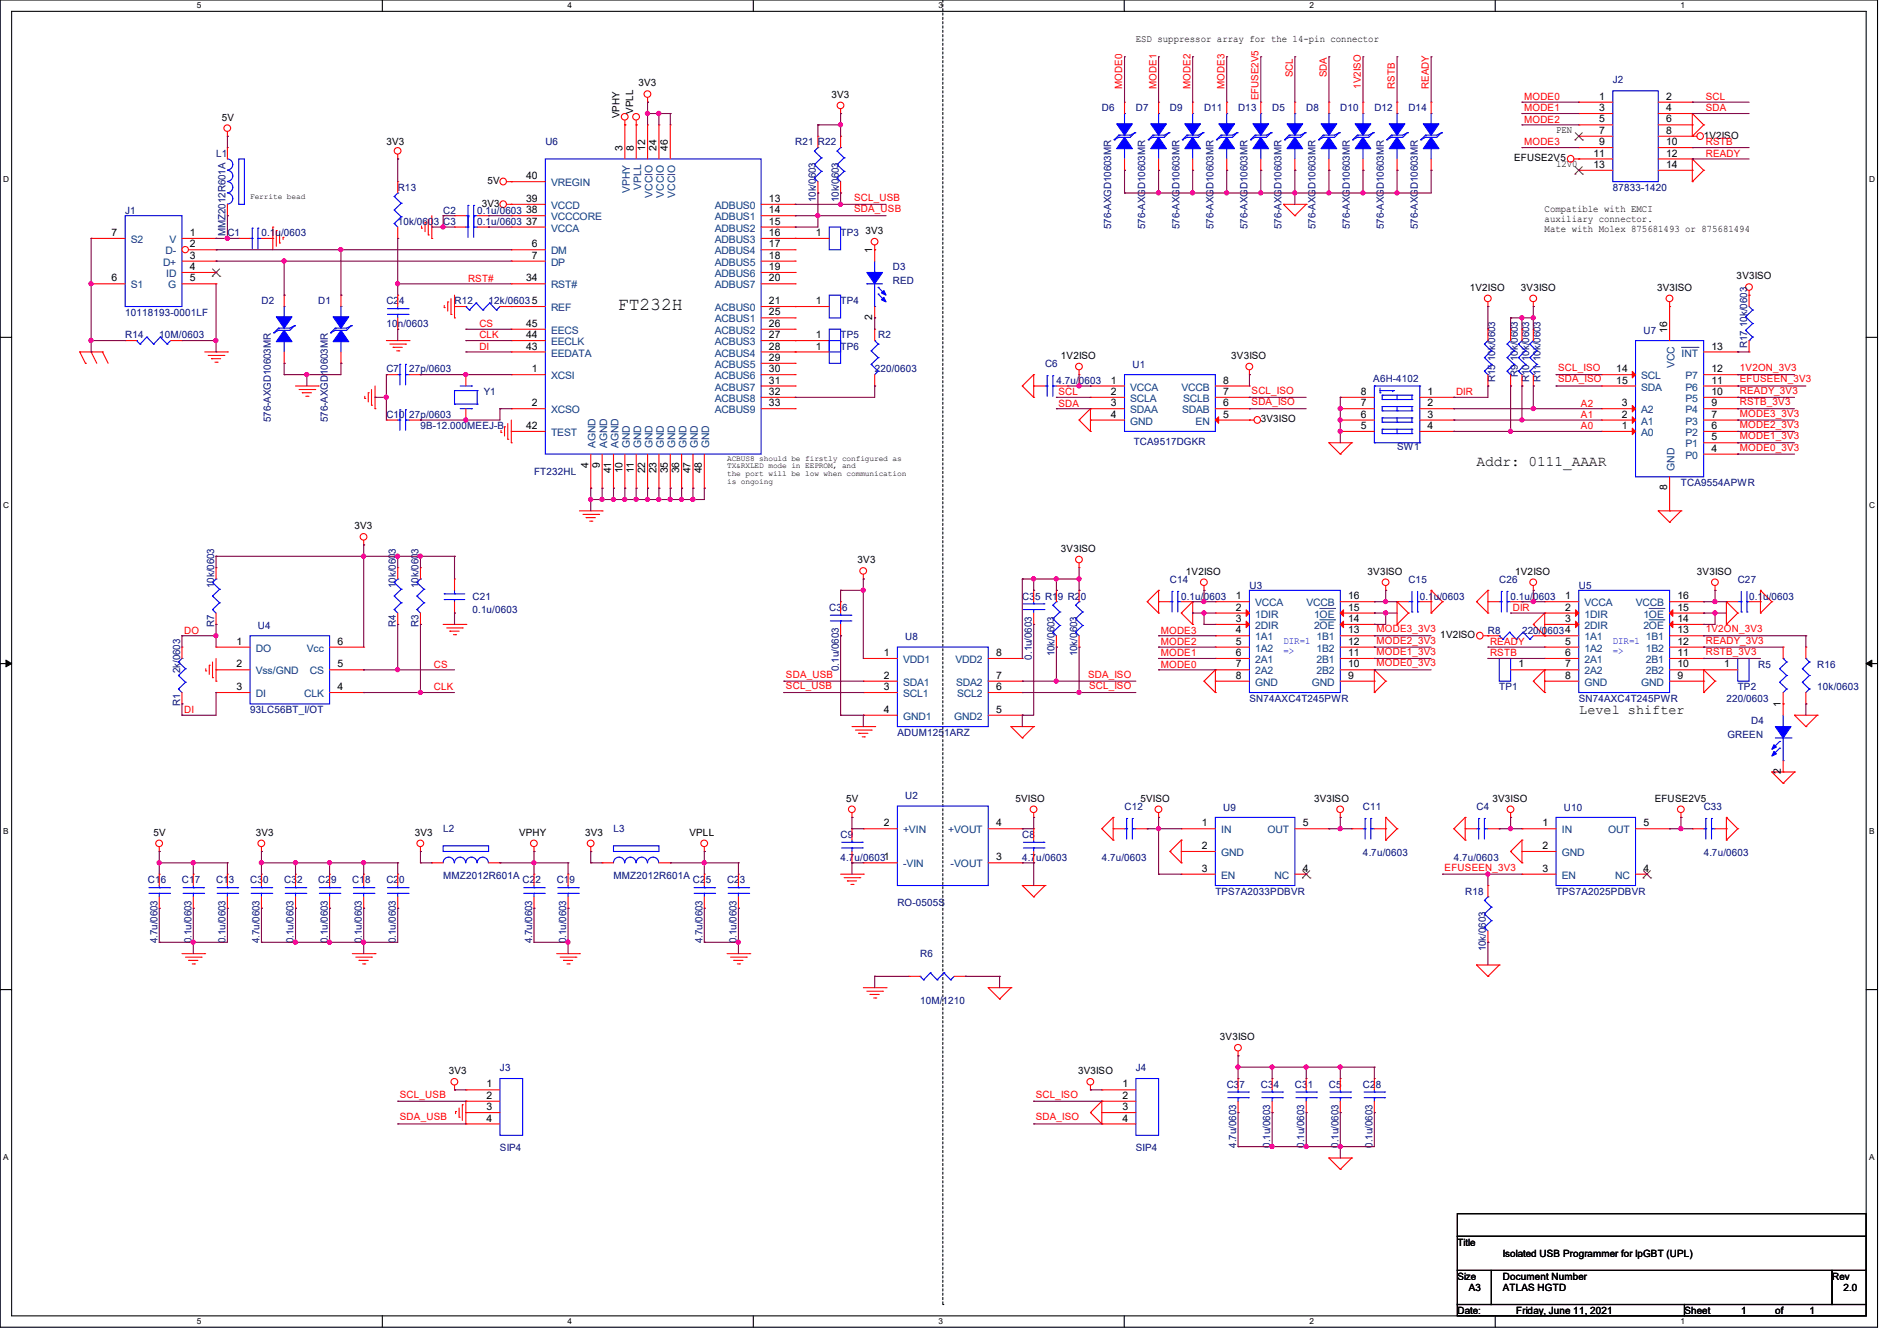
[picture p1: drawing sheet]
<svg xmlns="http://www.w3.org/2000/svg" width="297mm" height="210mm" viewBox="0 0 297 210" stroke-linecap="round" stroke-linejoin="round" font-family="sans-serif">
<defs><g id="words">
<text font-size="2.8" x="96.7" y="48.5">FT232H</text>
<text font-size="2.3" x="231.2" y="73">Addr: 0111_AAAR</text>
<text font-size="2.1" x="247.3" y="111.9">Level shifter</text>
<g font-size="1.6">
<text x="177.8" y="6.6">ESD suppressor array for the 14-pin connector</text>
<text x="99.1" y="17.8" transform="rotate(-90 99.1 17.8)">VPLL</text>
<text x="99.9" y="13.5">3V3</text>
<text x="130.2" y="15.3">3V3</text>
<text x="250.4" y="15.6">1</text>
<text x="250.4" y="17.4">3</text>
<text x="260.9" y="15.6">2</text>
<text x="260.9" y="17.4">4</text>
<text x="34.7" y="18.9">5V</text>
<text x="60.5" y="22.8">3V3</text>
<text x="97" y="18.5" transform="rotate(-90 97 18.5)">VPHY</text>
<text x="97.5" y="23.7" transform="rotate(-90 97.5 23.7)">3</text>
<text x="99.2" y="23.7" transform="rotate(-90 99.2 23.7)">8</text>
<text x="101" y="23.7" transform="rotate(-90 101 23.7)">12</text>
<text x="102.8" y="23.7" transform="rotate(-90 102.8 23.7)">24</text>
<text x="104.6" y="23.7" transform="rotate(-90 104.6 23.7)">46</text>
<text x="243.6" y="20.8">PEN</text>
<text x="250.4" y="19.2">5</text>
<text x="250.4" y="21">7</text>
<text x="250.4" y="22.7">9</text>
<text x="260.9" y="19.2">6</text>
<text x="260.9" y="21">8</text>
<text x="260.9" y="22.7">10</text>
<text x="266.7" y="21.7">1V2ISO</text>
<text x="76.3" y="28.8">5V</text>
<text x="82.4" y="28.1">40</text>
<text x="237.1" y="25.3">EFUSE2V5</text>
<text x="243.6" y="26.1">12V0</text>
<text x="249.5" y="24.5">11</text>
<text x="249.5" y="26.3">13</text>
<text x="260.9" y="24.5">12</text>
<text x="260.9" y="26.3">14</text>
<text x="75.4" y="32.4">3V3</text>
<text x="82.4" y="31.6">39</text>
<text x="82.4" y="33.4">38</text>
<text x="82.4" y="35.2">37</text>
<text x="120.4" y="31.6">13</text>
<text x="120.4" y="33.4">14</text>
<text x="120.4" y="35.2">15</text>
<text x="241.8" y="33.2">Compatible with EMCI</text>
<text x="241.8" y="34.8">auxiliary connector.</text>
<text x="17.5" y="37">7</text>
<text x="29.7" y="37">1</text>
<text x="29.7" y="38.7">2</text>
<text x="29.7" y="40.5">3</text>
<text x="83.3" y="38.7">6</text>
<text x="83.3" y="40.5">7</text>
<text x="120.4" y="37">16</text>
<text x="120.4" y="38.7">17</text>
<text x="120.4" y="40.5">18</text>
<text x="127.7" y="37">1</text>
<text x="135.5" y="36.7">3V3</text>
<text x="136.6" y="39.7" transform="rotate(-90 136.6 39.7)">1</text>
<text x="241.8" y="36.4">Mate with Molex 875681493 or 875681494</text>
<text x="17.5" y="44.1">6</text>
<text x="29.7" y="42.3">4</text>
<text x="29.7" y="44.1">5</text>
<text x="82.4" y="44.1">34</text>
<text x="120.4" y="42.3">19</text>
<text x="120.4" y="44.1">20</text>
<text x="120.4" y="47.6">21</text>
<text x="127.7" y="47.6">1</text>
<text x="230.1" y="45.5">1V2ISO</text>
<text x="238.1" y="45.5">3V3ISO</text>
<text x="259.5" y="45.5">3V3ISO</text>
<text x="271.9" y="43.8">3V3ISO</text>
<text x="82.4" y="51.2">45</text>
<text x="82.4" y="53">44</text>
<text x="120.4" y="49.4">25</text>
<text x="120.4" y="51.2">26</text>
<text x="120.4" y="53">27</text>
<text x="127.7" y="53">1</text>
<text x="136.6" y="50.1" transform="rotate(-90 136.6 50.1)">2</text>
<text x="261" y="52.1" transform="rotate(-90 261 52.1)">16</text>
<text x="82.4" y="54.7">43</text>
<text x="83.3" y="58.3">1</text>
<text x="120.4" y="54.7">28</text>
<text x="120.4" y="56.5">29</text>
<text x="120.4" y="58.3">30</text>
<text x="127.7" y="54.7">1</text>
<text x="166.1" y="56.2">1V2ISO</text>
<text x="192.8" y="56.2">3V3ISO</text>
<text x="253.1" y="58.3">14</text>
<text x="268" y="54.7">13</text>
<text x="268" y="58.3">12</text>
<text x="83.3" y="63.6">2</text>
<text x="120.4" y="60.1">31</text>
<text x="120.4" y="61.8">32</text>
<text x="120.4" y="63.6">33</text>
<text x="173.9" y="60.1">1</text>
<text x="173.9" y="61.8">2</text>
<text x="173.9" y="63.6">3</text>
<text x="173.9" y="65.4">4</text>
<text x="191.5" y="65.4">5</text>
<text x="191.5" y="63.6">6</text>
<text x="191.5" y="61.8">7</text>
<text x="191.5" y="60.1">8</text>
<text x="213.1" y="65.4">6</text>
<text x="213.1" y="63.6">7</text>
<text x="213.1" y="61.8">8</text>
<text x="223.5" y="61.8">1</text>
<text x="223.5" y="63.6">2</text>
<text x="223.5" y="65.4">3</text>
<text x="253.1" y="60.1">15</text>
<text x="254" y="65.4">2</text>
<text x="254" y="63.6">3</text>
<text x="268" y="65.4">7</text>
<text x="268" y="63.6">9</text>
<text x="268" y="61.8">10</text>
<text x="268" y="60.1">11</text>
<text x="82.4" y="67.2">42</text>
<text x="197.4" y="66.2">3V3ISO</text>
<text x="213.1" y="67.2">5</text>
<text x="223.5" y="67.2">4</text>
<text x="254" y="67.2">1</text>
<text x="268" y="70.7">4</text>
<text x="268" y="69">5</text>
<text x="268" y="67.2">6</text>
<text x="92.1" y="73.2" transform="rotate(-90 92.1 73.2)">4</text>
<text x="93.9" y="73.2" transform="rotate(-90 93.9 73.2)">9</text>
<text x="95.7" y="74.1" transform="rotate(-90 95.7 74.1)">41</text>
<text x="97.5" y="74.1" transform="rotate(-90 97.5 74.1)">10</text>
<text x="99.2" y="74.1" transform="rotate(-90 99.2 74.1)">11</text>
<text x="101" y="74.1" transform="rotate(-90 101 74.1)">22</text>
<text x="102.8" y="74.1" transform="rotate(-90 102.8 74.1)">23</text>
<text x="104.6" y="74.1" transform="rotate(-90 104.6 74.1)">35</text>
<text x="106.3" y="74.1" transform="rotate(-90 106.3 74.1)">36</text>
<text x="108.1" y="74.1" transform="rotate(-90 108.1 74.1)">47</text>
<text x="109.9" y="74.1" transform="rotate(-90 109.9 74.1)">48</text>
<text x="261" y="76.8" transform="rotate(-90 261 76.8)">8</text>
<text x="55.5" y="82.9">3V3</text>
<text x="134.3" y="88.2">3V3</text>
<text x="166.1" y="86.4">3V3ISO</text>
<text x="185.7" y="90">1V2ISO</text>
<text x="214.1" y="90">3V3ISO</text>
<text x="237.2" y="90">1V2ISO</text>
<text x="265.7" y="90">3V3ISO</text>
<text x="193.5" y="95.6">2</text>
<text x="193.5" y="93.9">1</text>
<text x="211.1" y="95.6">15</text>
<text x="211.1" y="93.9">16</text>
<text x="245.1" y="95.6">2</text>
<text x="245.1" y="93.9">1</text>
<text x="262.6" y="95.6">15</text>
<text x="262.6" y="93.9">16</text>
<text x="37" y="101">1</text>
<text x="52.8" y="101">6</text>
<text x="193.5" y="97.4">3</text>
<text x="193.5" y="99.2">4</text>
<text x="193.5" y="101">5</text>
<text x="211.1" y="99.2">13</text>
<text x="211.1" y="101">12</text>
<text x="211.1" y="97.4">14</text>
<text x="225.5" y="99.9">1V2ISO</text>
<text x="245.1" y="97.4">3</text>
<text x="245.1" y="101">5</text>
<text x="262.6" y="99.2">13</text>
<text x="262.6" y="101">12</text>
<text x="262.6" y="97.4">14</text>
<text x="37" y="104.5">2</text>
<text x="52.8" y="104.5">5</text>
<text x="138.4" y="102.7">1</text>
<text x="138.4" y="106.3">2</text>
<text x="156" y="106.3">7</text>
<text x="156" y="102.7">8</text>
<text x="193.5" y="102.7">6</text>
<text x="193.5" y="104.5">7</text>
<text x="193.5" y="106.3">8</text>
<text x="211.1" y="102.7">11</text>
<text x="211.1" y="104.5">10</text>
<text x="211.1" y="106.3">9</text>
<text x="237.7" y="104.5">1</text>
<text x="245.1" y="102.7">6</text>
<text x="245.1" y="104.5">7</text>
<text x="245.1" y="106.3">8</text>
<text x="262.6" y="102.7">11</text>
<text x="262.6" y="104.5">10</text>
<text x="262.6" y="106.3">9</text>
<text x="270" y="104.5">1</text>
<text x="37" y="108.1">3</text>
<text x="52.8" y="108.1">4</text>
<text x="138.4" y="108.1">3</text>
<text x="138.4" y="111.6">4</text>
<text x="156" y="111.6">5</text>
<text x="156" y="108.1">6</text>
<text x="278.8" y="110.8" transform="rotate(-90 278.8 110.8)">1</text>
<text x="132.5" y="125.6">5V</text>
<text x="159" y="125.6">5VISO</text>
<text x="178.6" y="125.6">5VISO</text>
<text x="205.7" y="125.6">3V3ISO</text>
<text x="233.7" y="125.6">3V3ISO</text>
<text x="259.1" y="125.6">EFUSE2V5</text>
<text x="278.8" y="121.2" transform="rotate(-90 278.8 121.2)">2</text>
<text x="24" y="130.9">5V</text>
<text x="40" y="130.9">3V3</text>
<text x="64.9" y="130.9">3V3</text>
<text x="81.3" y="130.9">VPHY</text>
<text x="91.6" y="130.9">3V3</text>
<text x="107.9" y="130.9">VPLL</text>
<text x="138.4" y="129.4">2</text>
<text x="156" y="129.4">4</text>
<text x="188.2" y="129.4">1</text>
<text x="204" y="129.4">5</text>
<text x="241.5" y="129.4">1</text>
<text x="257.3" y="129.4">5</text>
<text x="156" y="134.7">3</text>
<text x="188.2" y="133">2</text>
<text x="188.2" y="136.5">3</text>
<text x="204" y="136.5">4</text>
<text x="241.5" y="133">2</text>
<text x="241.5" y="136.5">3</text>
<text x="257.3" y="136.5">4</text>
<text x="191" y="162.9">3V3ISO</text>
<text x="70.3" y="168.2">3V3</text>
<text x="76.2" y="170.3">1</text>
<text x="76.2" y="172.1">2</text>
<text x="76.2" y="173.9">3</text>
<text x="168.8" y="168.2">3V3ISO</text>
<text x="175.7" y="170.3">1</text>
<text x="175.7" y="172.1">2</text>
<text x="175.7" y="173.9">3</text>
<text x="76.2" y="175.6">4</text>
<text x="175.7" y="175.6">4</text>
<text x="228.2" y="195.1">Title</text>
<text x="235.3" y="196.8">Isolated USB Programmer for lpGBT (UPL)</text>
<text x="228.2" y="200.4">Size</text>
<text x="230" y="202.2">A3</text>
<text x="235.3" y="200.4">Document Number</text>
<text x="235.3" y="202.2">ATLAS HGTD</text>
<text x="286.9" y="200.4">Rev</text>
<text x="288.6" y="202.2">2.0</text>
<text x="228.2" y="205.7">Date:</text>
<text x="237.4" y="205.7">Friday, June 11, 2021</text>
<text x="263.7" y="205.7">Sheet</text>
<text x="272.6" y="205.7">1</text>
<text x="278" y="205.7">of</text>
<text x="283.3" y="205.7">1</text>
</g>
<g font-size="1.6" fill="#000080">
<text x="172.5" y="17.4">D6</text>
<text x="177.8" y="17.4">D7</text>
<text x="183.2" y="17.4">D9</text>
<text x="188.5" y="17.4">D11</text>
<text x="193.8" y="17.4">D13</text>
<text x="199.2" y="17.4">D5</text>
<text x="204.5" y="17.4">D8</text>
<text x="209.8" y="17.4">D10</text>
<text x="215.2" y="17.4">D12</text>
<text x="220.5" y="17.4">D14</text>
<text x="252.5" y="13">J2</text>
<text x="85.4" y="22.8">U6</text>
<text x="124.5" y="22.8">R21 R22</text>
<text x="33.8" y="24.6">L1</text>
<text x="62.3" y="29.9">R13</text>
<text x="252.5" y="29.9">87833-1420</text>
<text x="19.6" y="33.4">J1</text>
<text x="62.3" y="35.2">10k/0603 C3</text>
<text x="69.4" y="33.4">C2</text>
<text x="74.7" y="35.2">0.1u/0603</text>
<text x="74.7" y="33.4">0.1u/0603</text>
<text x="127.8" y="31.7" transform="rotate(-90 127.8 31.7)">10k/0603</text>
<text x="131.3" y="31.7" transform="rotate(-90 131.3 31.7)">10k/0603</text>
<text x="174" y="35.9" transform="rotate(-90 174 35.9)">576-AXGD10603MR</text>
<text x="179.3" y="35.9" transform="rotate(-90 179.3 35.9)">576-AXGD10603MR</text>
<text x="184.7" y="35.9" transform="rotate(-90 184.7 35.9)">576-AXGD10603MR</text>
<text x="190" y="35.9" transform="rotate(-90 190 35.9)">576-AXGD10603MR</text>
<text x="195.3" y="35.9" transform="rotate(-90 195.3 35.9)">576-AXGD10603MR</text>
<text x="200.7" y="35.9" transform="rotate(-90 200.7 35.9)">576-AXGD10603MR</text>
<text x="206" y="35.9" transform="rotate(-90 206 35.9)">576-AXGD10603MR</text>
<text x="211.3" y="35.9" transform="rotate(-90 211.3 35.9)">576-AXGD10603MR</text>
<text x="216.7" y="35.9" transform="rotate(-90 216.7 35.9)">576-AXGD10603MR</text>
<text x="222" y="35.9" transform="rotate(-90 222 35.9)">576-AXGD10603MR</text>
<text x="35.3" y="37" transform="rotate(-90 35.3 37)">MMZ2012R601A</text>
<text x="35.6" y="37">C1</text>
<text x="40.9" y="37">0.1u/0603</text>
<text x="131.6" y="37">TP3</text>
<text x="40.9" y="47.7">D2</text>
<text x="49.8" y="47.7">D1</text>
<text x="60.5" y="47.7">C24</text>
<text x="71.2" y="47.7">R12</text>
<text x="76.5" y="47.7">12k/06035</text>
<text x="131.6" y="47.7">TP4</text>
<text x="139.8" y="42.3">D3</text>
<text x="139.8" y="44.4">RED</text>
<text x="19.6" y="49.4">10118193-0001LF</text>
<text x="19.6" y="53">R14</text>
<text x="24.9" y="53">10M/0603</text>
<text x="60.5" y="51.2">10n/0603</text>
<text x="131.6" y="53">TP5</text>
<text x="137.5" y="53">R2</text>
<text x="257.3" y="52.3">U7</text>
<text x="60.5" y="58.3">C7</text>
<text x="64.1" y="58.3">27p/0603</text>
<text x="131.6" y="54.8">TP6</text>
<text x="136.9" y="58.3">220/0603</text>
<text x="163.6" y="57.4">C6</text>
<text x="177.3" y="57.6">U1</text>
<text x="215" y="59.8">A6H-4102</text>
<text x="234.1" y="59.9" transform="rotate(-90 234.1 59.9)">R15 10k/0603</text>
<text x="237.7" y="59" transform="rotate(-90 237.7 59)">R9 10k/0603</text>
<text x="239.4" y="59.9" transform="rotate(-90 239.4 59.9)">R10 10k/0603</text>
<text x="241.2" y="59.9" transform="rotate(-90 241.2 59.9)">R11 10k/0603</text>
<text x="273.6" y="54.6" transform="rotate(-90 273.6 54.6)">R17 10k/0603</text>
<text x="60.5" y="65.4">C10 27p/0603</text>
<text x="75.8" y="61.9">Y1</text>
<text x="165.4" y="60.1">4.7u/0603</text>
<text x="42.4" y="66.1" transform="rotate(-90 42.4 66.1)">576-AXGD10603MR</text>
<text x="51.3" y="66.1" transform="rotate(-90 51.3 66.1)">576-AXGD10603MR</text>
<text x="65.8" y="67.2">9B-12.000MEEJ-B</text>
<text x="177.5" y="69.7">TCA9517DGKR</text>
<text x="218.7" y="70.4">SW1</text>
<text x="83.6" y="74.3">FT232HL</text>
<text x="263.2" y="76.1">TCA9554APWR</text>
<text x="33.5" y="92.1" transform="rotate(-90 33.5 92.1)">10k/0603</text>
<text x="62" y="92.1" transform="rotate(-90 62 92.1)">10k/0603</text>
<text x="65.5" y="92.1" transform="rotate(-90 65.5 92.1)">10k/0603</text>
<text x="74" y="93.9">C21</text>
<text x="129.8" y="95.7">C36</text>
<text x="160.1" y="93.9">C35 R19 R20</text>
<text x="183.2" y="91.2">C14</text>
<text x="185" y="93.9">0.1u/0603</text>
<text x="195.6" y="92.3">U3</text>
<text x="220.5" y="91.2">C15</text>
<text x="222.3" y="93.9">0.1u/0603</text>
<text x="234.7" y="91.2">C26</text>
<text x="236.5" y="93.9">0.1u/0603</text>
<text x="247.2" y="92.3">U5</text>
<text x="272.1" y="91.2">C27</text>
<text x="273.9" y="93.9">0.1u/0603</text>
<text x="33.5" y="98.1" transform="rotate(-90 33.5 98.1)">R7</text>
<text x="40.4" y="98.5">U4</text>
<text x="62" y="98.1" transform="rotate(-90 62 98.1)">R4</text>
<text x="65.5" y="98.1" transform="rotate(-90 65.5 98.1)">R3</text>
<text x="74" y="96">0.1u/0603</text>
<text x="141.7" y="100.3">U8</text>
<text x="233" y="99.2">R8</text>
<text x="238.3" y="99.2">220/06034</text>
<text x="28.2" y="105.4" transform="rotate(-90 28.2 105.4)">2k/0603</text>
<text x="131.3" y="105.1" transform="rotate(-90 131.3 105.1)">0.1u/0603</text>
<text x="161.5" y="103.3" transform="rotate(-90 161.5 103.3)">0.1u/0603</text>
<text x="165.1" y="102.8" transform="rotate(-90 165.1 102.8)">10k/0603</text>
<text x="168.7" y="102.8" transform="rotate(-90 168.7 102.8)">10k/0603</text>
<text x="275.3" y="104.6">R5</text>
<text x="284.5" y="104.6">R16</text>
<text x="28.2" y="110.6" transform="rotate(-90 28.2 110.6)">R1</text>
<text x="39.2" y="111.7">93LC56BT_I/OT</text>
<text x="195.6" y="109.9">SN74AXC4T245PWR</text>
<text x="234.7" y="108.1">TP1</text>
<text x="247.2" y="109.9">SN74AXC4T245PWR</text>
<text x="270.3" y="109.9">220/0603</text>
<text x="272.1" y="108.1">TP2</text>
<text x="274.2" y="113.5">D4</text>
<text x="284.5" y="108.1">10k/0603</text>
<text x="140.5" y="115.2">ADUM1251ARZ</text>
<text x="270.5" y="115.6">GREEN</text>
<text x="141.7" y="125.2">U2</text>
<text x="69.4" y="130.3">L2</text>
<text x="96.1" y="130.3">L3</text>
<text x="131.6" y="131.2">C9</text>
<text x="160.1" y="131.2">C8</text>
<text x="176.1" y="126.8">C12</text>
<text x="191.5" y="127">U9</text>
<text x="213.4" y="126.8">C11</text>
<text x="231.2" y="126.8">C4</text>
<text x="244.9" y="127">U10</text>
<text x="266.7" y="126.8">C33</text>
<text x="69.4" y="137.6">MMZ2012R601A</text>
<text x="96.1" y="137.6">MMZ2012R601A</text>
<text x="131.6" y="134.8">4.7u/06031</text>
<text x="160.1" y="134.8">4.7u/0603</text>
<text x="172.5" y="134.8">4.7u/0603</text>
<text x="213.4" y="134.1">4.7u/0603</text>
<text x="227.6" y="134.8">4.7u/0603</text>
<text x="266.7" y="134.1">4.7u/0603</text>
<text x="23.2" y="138.3">C16</text>
<text x="28.5" y="138.3">C17</text>
<text x="33.8" y="138.3">C13</text>
<text x="39.2" y="138.3">C30</text>
<text x="44.5" y="138.3">C32</text>
<text x="49.8" y="138.3">C29</text>
<text x="55.2" y="138.3">C18</text>
<text x="60.5" y="138.3">C20</text>
<text x="81.8" y="138.3">C22</text>
<text x="87.2" y="138.3">C19</text>
<text x="108.5" y="138.3">C25</text>
<text x="113.8" y="138.3">C23</text>
<text x="140.5" y="141.9">RO-0505S</text>
<text x="190.3" y="140.1">TPS7A2033PDBVR</text>
<text x="229.4" y="140.1">R18</text>
<text x="243.6" y="140.1">TPS7A2025PDBVR</text>
<text x="24.6" y="147.7" transform="rotate(-90 24.6 147.7)">4.7u/0603</text>
<text x="30" y="147.7" transform="rotate(-90 30 147.7)">0.1u/0603</text>
<text x="35.3" y="147.7" transform="rotate(-90 35.3 147.7)">0.1u/0603</text>
<text x="40.6" y="147.7" transform="rotate(-90 40.6 147.7)">4.7u/0603</text>
<text x="46" y="147.7" transform="rotate(-90 46 147.7)">0.1u/0603</text>
<text x="51.3" y="147.7" transform="rotate(-90 51.3 147.7)">0.1u/0603</text>
<text x="56.6" y="147.7" transform="rotate(-90 56.6 147.7)">0.1u/0603</text>
<text x="62" y="147.7" transform="rotate(-90 62 147.7)">0.1u/0603</text>
<text x="83.3" y="147.7" transform="rotate(-90 83.3 147.7)">4.7u/0603</text>
<text x="88.6" y="147.7" transform="rotate(-90 88.6 147.7)">0.1u/0603</text>
<text x="110" y="147.7" transform="rotate(-90 110 147.7)">4.7u/0603</text>
<text x="115.3" y="147.7" transform="rotate(-90 115.3 147.7)">0.1u/0603</text>
<text x="144.1" y="149.9">R6</text>
<text x="232.7" y="149" transform="rotate(-90 232.7 149)">10k/0603</text>
<text x="144.1" y="157.2">10M/1210</text>
<text x="78.3" y="167.7">J3</text>
<text x="177.8" y="167.7">J4</text>
<text x="192.1" y="170.3">C37</text>
<text x="197.4" y="170.3">C34</text>
<text x="202.7" y="170.3">C31</text>
<text x="208.1" y="170.3">C5</text>
<text x="213.4" y="170.3">C28</text>
<text x="193.5" y="179.7" transform="rotate(-90 193.5 179.7)">4.7u/0603</text>
<text x="198.9" y="179.7" transform="rotate(-90 198.9 179.7)">0.1u/0603</text>
<text x="204.2" y="179.7" transform="rotate(-90 204.2 179.7)">0.1u/0603</text>
<text x="209.5" y="179.7" transform="rotate(-90 209.5 179.7)">0.1u/0603</text>
<text x="214.9" y="179.7" transform="rotate(-90 214.9 179.7)">0.1u/0603</text>
<text x="78.3" y="180.3">SIP4</text>
<text x="177.8" y="180.3">SIP4</text>
</g>
<g font-size="1.6" fill="#f00">
<text x="175.7" y="13.9" transform="rotate(-90 175.7 13.9)">MODE0</text>
<text x="181.1" y="13.9" transform="rotate(-90 181.1 13.9)">MODE1</text>
<text x="186.4" y="13.9" transform="rotate(-90 186.4 13.9)">MODE2</text>
<text x="191.7" y="13.9" transform="rotate(-90 191.7 13.9)">MODE3</text>
<text x="197.1" y="15.7" transform="rotate(-90 197.1 15.7)">EFUSE2V5</text>
<text x="202.4" y="12.1" transform="rotate(-90 202.4 12.1)">SCL</text>
<text x="207.7" y="12.1" transform="rotate(-90 207.7 12.1)">SDA</text>
<text x="213.1" y="13.9" transform="rotate(-90 213.1 13.9)">1V2ISO</text>
<text x="218.4" y="13.9" transform="rotate(-90 218.4 13.9)">RSTB</text>
<text x="223.7" y="13.9" transform="rotate(-90 223.7 13.9)">READY</text>
<text x="238.6" y="15.7">MODE0</text>
<text x="238.6" y="17.4">MODE1</text>
<text x="267.1" y="17.4">SDA</text>
<text x="267.1" y="15.7">SCL</text>
<text x="238.6" y="19.2">MODE2</text>
<text x="238.6" y="22.8">MODE3</text>
<text x="267.1" y="22.8">RSTB</text>
<text x="267.1" y="24.6">READY</text>
<text x="133.7" y="33.2">SDA_USB</text>
<text x="133.7" y="31.5">SCL_USB</text>
<text x="73.3" y="44.1">RST#</text>
<text x="75.1" y="51.2">CS</text>
<text x="75.1" y="53">CLK</text>
<text x="75.1" y="54.8">DI</text>
<text x="244" y="58.1">SCL_ISO</text>
<text x="244" y="59.9">SDA_ISO</text>
<text x="272.4" y="58.1">1V2ON_3V3</text>
<text x="272.4" y="59.9">EFUSEEN_3V3</text>
<text x="165.7" y="63.7">SDA</text>
<text x="165.7" y="61.9">SCL</text>
<text x="196" y="63.5">SDA_ISO</text>
<text x="196" y="61.7">SCL_ISO</text>
<text x="228" y="61.9">DIR</text>
<text x="247.5" y="65.4">A1</text>
<text x="247.5" y="63.7">A2</text>
<text x="272.4" y="65.2">MODE3_3V3</text>
<text x="272.4" y="63.5">RSTB_3V3</text>
<text x="272.4" y="61.7">READY_3V3</text>
<text x="247.5" y="67.2">A0</text>
<text x="272.4" y="70.6">MODE0_3V3</text>
<text x="272.4" y="68.8">MODE1_3V3</text>
<text x="272.4" y="67">MODE2_3V3</text>
<text x="236.9" y="95.7">DIR</text>
<text x="28.8" y="99.2">DO</text>
<text x="181.7" y="101">MODE2</text>
<text x="181.7" y="99.2">MODE3</text>
<text x="215.5" y="100.8">MODE2_3V3</text>
<text x="215.5" y="99">MODE3_3V3</text>
<text x="233.3" y="101">READY</text>
<text x="267.1" y="100.8">READY_3V3</text>
<text x="267.1" y="99">1V2ON_3V3</text>
<text x="67.9" y="104.6">CS</text>
<text x="123.1" y="106.1">SDA_USB</text>
<text x="123.1" y="107.9">SCL_USB</text>
<text x="170.3" y="106.1">SDA_ISO</text>
<text x="170.5" y="107.9">SCL_ISO</text>
<text x="181.7" y="104.6">MODE0</text>
<text x="181.7" y="102.8">MODE1</text>
<text x="215.5" y="104.3">MODE0_3V3</text>
<text x="215.5" y="102.6">MODE1_3V3</text>
<text x="233.3" y="102.8">RSTB</text>
<text x="267.1" y="102.6">RSTB_3V3</text>
<text x="28.8" y="111.7">DI</text>
<text x="67.9" y="108.1">CLK</text>
<text x="226.2" y="136.4">EFUSEEN_3V3</text>
<text x="62.6" y="171.9">SCL_USB</text>
<text x="162.2" y="171.9">SCL_ISO</text>
<text x="62.6" y="175.5">SDA_USB</text>
<text x="162.2" y="175.5">SDA_ISO</text>
</g>
<g font-size="1.6" fill="#004080">
<text x="86.3" y="29.2">VREGIN</text>
<text x="100.4" y="29.8" transform="rotate(-90 100.4 29.8)">VPLL</text>
<text x="86.3" y="32.7">VCCD</text>
<text x="86.3" y="34.5">VCCCORE</text>
<text x="98.6" y="30.3" transform="rotate(-90 98.6 30.3)">VPHY</text>
<text x="102.2" y="31" transform="rotate(-90 102.2 31)">VCCIO</text>
<text x="103.9" y="31" transform="rotate(-90 103.9 31)">VCCIO</text>
<text x="105.7" y="31" transform="rotate(-90 105.7 31)">VCCIO</text>
<text x="111.9" y="32.7">ADBUS0</text>
<text x="111.9" y="34.5">ADBUS1</text>
<text x="20.5" y="38.1">S2</text>
<text x="25.5" y="41.6">D+</text>
<text x="25.9" y="39.8">D-</text>
<text x="26.5" y="38.1">V</text>
<text x="86.3" y="36.3">VCCA</text>
<text x="86.3" y="39.8">DM</text>
<text x="86.3" y="41.6">DP</text>
<text x="111.9" y="36.3">ADBUS2</text>
<text x="111.9" y="38.1">ADBUS3</text>
<text x="111.9" y="39.8">ADBUS4</text>
<text x="111.9" y="41.6">ADBUS5</text>
<text x="20.5" y="45.2">S1</text>
<text x="26" y="43.4">ID</text>
<text x="26.3" y="45.2">G</text>
<text x="86.3" y="45.2">RST#</text>
<text x="111.9" y="43.4">ADBUS6</text>
<text x="111.9" y="45.2">ADBUS7</text>
<text x="86.3" y="48.7">REF</text>
<text x="86.3" y="52.3">EECS</text>
<text x="111.9" y="48.7">ACBUS0</text>
<text x="111.9" y="50.5">ACBUS1</text>
<text x="111.9" y="52.3">ACBUS2</text>
<text x="86.3" y="54.1">EECLK</text>
<text x="86.3" y="55.8">EEDATA</text>
<text x="86.3" y="59.4">XCSI</text>
<text x="111.9" y="54.1">ACBUS3</text>
<text x="111.9" y="55.8">ACBUS4</text>
<text x="111.9" y="57.6">ACBUS5</text>
<text x="111.9" y="59.4">ACBUS6</text>
<text x="257" y="59.4">SCL</text>
<text x="262.2" y="57.7" transform="rotate(-90 262.2 57.7)">VCC</text>
<text x="263.3" y="55.8">INT</text>
<text x="263.9" y="59.4">P7</text>
<text x="86.3" y="64.7">XCSO</text>
<text x="111.9" y="61.2">ACBUS7</text>
<text x="111.9" y="63">ACBUS8</text>
<text x="111.9" y="64.7">ACBUS9</text>
<text x="177" y="61.2">VCCA</text>
<text x="177" y="63">SCLA</text>
<text x="177" y="64.7">SDAA</text>
<text x="185" y="61.2">VCCB</text>
<text x="185.1" y="64.7">SDAB</text>
<text x="185.2" y="63">SCLB</text>
<text x="257" y="64.7">A2</text>
<text x="257" y="61.2">SDA</text>
<text x="263.9" y="64.7">P4</text>
<text x="263.9" y="63">P5</text>
<text x="263.9" y="61.2">P6</text>
<text x="86.3" y="68.3">TEST</text>
<text x="93.3" y="70.2" transform="rotate(-90 93.3 70.2)">AGND</text>
<text x="95" y="70.2" transform="rotate(-90 95 70.2)">AGND</text>
<text x="96.8" y="70.2" transform="rotate(-90 96.8 70.2)">AGND</text>
<text x="98.6" y="70.2" transform="rotate(-90 98.6 70.2)">GND</text>
<text x="100.4" y="70.2" transform="rotate(-90 100.4 70.2)">GND</text>
<text x="102.2" y="70.2" transform="rotate(-90 102.2 70.2)">GND</text>
<text x="103.9" y="70.2" transform="rotate(-90 103.9 70.2)">GND</text>
<text x="105.7" y="70.2" transform="rotate(-90 105.7 70.2)">GND</text>
<text x="107.5" y="70.2" transform="rotate(-90 107.5 70.2)">GND</text>
<text x="109.3" y="70.2" transform="rotate(-90 109.3 70.2)">GND</text>
<text x="111" y="70.2" transform="rotate(-90 111 70.2)">GND</text>
<text x="177" y="66.5">GND</text>
<text x="187.2" y="66.5">EN</text>
<text x="257" y="66.5">A1</text>
<text x="257" y="68.3">A0</text>
<text x="263.9" y="71.8">P0</text>
<text x="263.9" y="70.1">P1</text>
<text x="263.9" y="68.3">P2</text>
<text x="263.9" y="66.5">P3</text>
<text x="262.2" y="73.8" transform="rotate(-90 262.2 73.8)">GND</text>
<text x="196.5" y="95">VCCA</text>
<text x="204.6" y="95">VCCB</text>
<text x="248.1" y="95">VCCA</text>
<text x="256.1" y="95">VCCB</text>
<text x="196.5" y="98.5">2DIR</text>
<text x="196.5" y="100.3">1A1</text>
<text x="196.5" y="96.7">1DIR</text>
<text x="205.7" y="98.5">2OE</text>
<text x="205.7" y="96.7">1OE</text>
<text x="206.1" y="100.3">1B1</text>
<text x="248.1" y="98.5">2DIR</text>
<text x="248.1" y="100.3">1A1</text>
<text x="248.1" y="96.7">1DIR</text>
<text x="257.3" y="98.5">2OE</text>
<text x="257.3" y="96.7">1OE</text>
<text x="257.7" y="100.3">1B1</text>
<text x="40" y="102.1">DO</text>
<text x="40" y="105.6">Vss/GND</text>
<text x="48" y="102.1">Vcc</text>
<text x="48.5" y="105.6">CS</text>
<text x="141.4" y="103.8">VDD1</text>
<text x="141.4" y="107.4">SDA1</text>
<text x="149.6" y="103.8">VDD2</text>
<text x="149.7" y="107.4">SDA2</text>
<text x="196.5" y="102.1">1A2</text>
<text x="196.5" y="103.8">2A1</text>
<text x="196.5" y="105.6">2A2</text>
<text x="196.5" y="107.4">GND</text>
<text x="205.4" y="107.4">GND</text>
<text x="206.1" y="102.1">1B2</text>
<text x="206.1" y="103.8">2B1</text>
<text x="206.1" y="105.6">2B2</text>
<text x="248.1" y="102.1">1A2</text>
<text x="248.1" y="103.8">2A1</text>
<text x="248.1" y="105.6">2A2</text>
<text x="248.1" y="107.4">GND</text>
<text x="257" y="107.4">GND</text>
<text x="257.7" y="102.1">1B2</text>
<text x="257.7" y="103.8">2B1</text>
<text x="257.7" y="105.6">2B2</text>
<text x="40" y="109.2">DI</text>
<text x="47.6" y="109.2">CLK</text>
<text x="141.4" y="109.2">SCL1</text>
<text x="141.4" y="112.7">GND1</text>
<text x="149.4" y="112.7">GND2</text>
<text x="149.9" y="109.2">SCL2</text>
<text x="141.4" y="130.5">+VIN</text>
<text x="148.5" y="130.5">+VOUT</text>
<text x="191.2" y="130.5">IN</text>
<text x="198.5" y="130.5">OUT</text>
<text x="244.5" y="130.5">IN</text>
<text x="251.8" y="130.5">OUT</text>
<text x="141.4" y="135.8">-VIN</text>
<text x="148.8" y="135.8">-VOUT</text>
<text x="191.2" y="134.1">GND</text>
<text x="191.2" y="137.6">EN</text>
<text x="199.6" y="137.6">NC</text>
<text x="244.5" y="134.1">GND</text>
<text x="244.5" y="137.6">EN</text>
<text x="252.9" y="137.6">NC</text>
</g>
<g font-size="1.6" fill="#00f">
<text x="201" y="100.8">DIR=1</text>
<text x="252.5" y="100.8">DIR=1</text>
<text x="201" y="102.4">=&gt;</text>
<text x="252.5" y="102.4">=&gt;</text>
</g>
<g font-size="1.3">
<text x="30.8" y="1.3">5</text>
<text x="88.9" y="1.3">4</text>
<text x="146.9" y="1.3">3</text>
<text x="205" y="1.3">2</text>
<text x="263.1" y="1.3">1</text>
<text x=".5" y="28.4">D</text>
<text x="292.7" y="28.4">D</text>
<text x=".5" y="79.5">C</text>
<text x="292.7" y="79.5">C</text>
<text x=".5" y="130.6">B</text>
<text x="292.7" y="130.6">B</text>
<text x=".5" y="181.7">A</text>
<text x="292.7" y="181.7">A</text>
<text x="30.8" y="207.4">5</text>
<text x="88.9" y="207.4">4</text>
<text x="146.9" y="207.4">3</text>
<text x="205" y="207.4">2</text>
<text x="263.1" y="207.4">1</text>
</g>
<g font-size="1.2">
<text x="39.2" y="31.2">Ferrite bead</text>
<text x="113.8" y="72.1">ACBUS8 should be firstly configured as</text>
<text x="113.8" y="73.4">TX&amp;RXLED mode in EEPROM, and</text>
<text x="113.8" y="74.6">the port will be low when communication</text>
<text x="113.8" y="75.8">is ongoing</text>
</g>
</g></defs>
<path d="M0 0h294v207.9h-294zM1.8 1.8h290.4v204.3h-290.4z" fill="none" stroke="#000" stroke-width=".17"/>
<g fill="#fff">
<path d="M30.8 .2h.7v1.4h-.7z"/>
<path d="M30.8 206.2h.7v1.4h-.7z"/>
</g>
<path d="M59.9 0v1.8M59.9 206.1v1.8" fill="none" stroke="#000" stroke-width=".17"/>
<g fill="#fff">
<path d="M88.9 .2h.6v1.4h-.6z"/>
<path d="M88.9 206.2h.6v1.4h-.6z"/>
</g>
<path d="M117.9 0v1.8M117.9 206.1v1.8" fill="none" stroke="#000" stroke-width=".17"/>
<g fill="#fff">
<path d="M146.9 .2h.7v1.4h-.7z"/>
<path d="M146.9 206.2h.7v1.4h-.7z"/>
</g>
<path d="M176 0v1.8M176 206.1v1.8" fill="none" stroke="#000" stroke-width=".17"/>
<g fill="#fff">
<path d="M205 .2h.7v1.4h-.7z"/>
<path d="M205 206.2h.7v1.4h-.7z"/>
</g>
<path d="M234.1 0v1.8M234.1 206.1v1.8" fill="none" stroke="#000" stroke-width=".17"/>
<g fill="#fff">
<path d="M263.1 .2h.7v1.4h-.7z"/>
<path d="M263.1 206.2h.7v1.4h-.7z"/>
<path d="M.5 27.3h.9v1.4h-.9z"/>
<path d="M292.7 27.3h.8v1.4h-.8z"/>
<path d="M.5 78.4h.9v1.4h-.9z"/>
<path d="M292.7 78.4h.8v1.4h-.8z"/>
</g>
<path d="M0 52.8h1.8M292.2 52.8h1.8" fill="none" stroke="#000" stroke-width=".17"/>
<g fill="#fff">
<path d="M.5 129.5h.8v1.4h-.8z"/>
<path d="M292.7 129.5h.8v1.4h-.8z"/>
</g>
<path d="M0 103.9h1.8M292.2 103.9h1.8" fill="none" stroke="#000" stroke-width=".17"/>
<path d="M.9 103.4l.9 .5-.9 .5zM292.2 103.9l.9-.5v1z" fill="#000" stroke="#000" stroke-width=".16"/>
<g fill="#fff">
<path d="M.5 180.5h.8v1.4h-.8z"/>
<path d="M292.7 180.5h.8v1.4h-.8z"/>
</g>
<path d="M0 155h1.8M292.2 155h1.8M228.2 190.1h64v3.5h-64zM228.2 193.6h64v5.4h-64zM228.2 199h5.3v5.3h-5.3zM233.5 199h53.4v5.3h-53.4zM286.9 199h5.3v5.3h-5.3zM228.2 204.3h35.5v1.8h-35.5zM263.7 204.3h28.5v1.8h-28.5z" fill="none" stroke="#000" stroke-width=".17"/>
<path d="M147.6 0v204.3M147.6 204.3h.1" fill="none" stroke="#000" stroke-width=".17" stroke-dasharray=".3 .3"/>
<g fill="none" stroke="#f00" stroke-width=".17">
<path d="M97.8 19.6h.1M97.8 18.8v.8M99.6 19.6h.1M99.6 18.8v.8M101.4 16h.1M101.4 15.3v.7M131.6 17.8h.1M131.6 17.1v.7M202.7 16h.1M202.7 16v1.8M265 17.8h.1M265 17.8v3.5"/>
<path d="M265 17.8l1.7 1.8M266.7 19.6h.1M266.7 19.6l-1.7 1.7M28.5 37.3h5.3M33.8 37.3h.1M35.6 21.3h.1M35.6 20.6v.7M42.7 35.6h.1M42.7 35.6v3.5M43.3 36.1h.1M43.3 36.1v2.5M43.8 38.1h.1"/>
<path d="M43.8 36.6v1.5M44.3 37.2h.1M44.3 37.2v.3M62.3 24.9h.1M62.3 24.2v.7M66 35.7h.1M66 35.4v.3M66.5 34.8h.1M66.5 34.8v1.5M67.1 36.8h.1M67.1 34.3v2.5M67.6 37.3h.1"/>
<path d="M67.6 33.8v3.5M71.2 35.6h.1M71.2 35.6h1.7M74.7 35.6h1.8M76.5 35.6h.1M79.3 28.4h.8M79.3 32h.8M80.1 28.4h.1M80.1 32h.1M136.9 39.1h.1M136.9 38.4v.7M201 32h.1"/>
<path d="M201 32h3.5M201 32l1.7 1.8M202.7 33.8h.1M202.7 26.7h.1M202.7 24.9v1.8M204.5 32h.1M204.5 32l-1.8 1.8M246.5 24.9h.7M247.2 24.9h.1M265 21.3h.1M265 24.9h.1M265 28.4h.1"/>
<path d="M265 24.9v3.5M265 24.9l1.7 1.8M265 21.3h.7M266.7 26.7h.1M266.7 26.7l-1.7 1.7M12.5 55.1h.1M12.5 55.1h3.5M12.5 55.1l.9 1.8M13.4 56.9h.1M14.3 55.1h.1M14.3 55.1l.9 1.8M16 55.1h.1"/>
<path d="M16 55.1l.9 1.8M32 55.1h3.6M32.6 55.7h2.5M33.1 56.2h.1M33.1 56.2h1.4M33.7 56.7h.3M34 56.7h.1M35.1 55.7h.1M35.6 55.1h.1M60.5 53.3h3.6M61 53.9h2.5M61.6 54.4h.1"/>
<path d="M61.6 54.4h1.4M62.1 54.9h.3M62.4 54.9h.1M63.5 53.9h.1M64.1 53.3h.1M69.6 48.2h.1M69.6 47.8v.4M70.1 47.3h.1M70.1 47.3v1.4M70.6 49.2h.1M70.6 46.8v2.4M71.2 49.8h.1"/>
<path d="M71.2 48h.1M71.2 46.2v3.6M71.2 48h1.7M78.3 48h1.8M80.1 48h.1M161.8 58.7h.1M161.8 58.7v3.5M161.8 58.7l-1.7 1.8M169 58.7h.1M169 58v.7M195.6 58.7h.1M195.6 58v.7"/>
<path d="M233 48h.1M233 47.3v.7M240.1 48h.1M240.1 47.3v.7M261.4 48h.1M261.4 47.3v.7M273.9 46.2h.1M273.9 45.5v.7M46.3 60.5h3.5M46.8 61h2.5M47.3 61.5h.1M47.3 61.5h1.5"/>
<path d="M47.9 62.1h.3M48.2 62.1h.1M49.3 61h.1M49.8 60.5h.1M57.1 62.4h.1M57.1 62.1v.3M57.7 61.5h.1M57.7 61.5v1.4M58.2 63.5h.1M58.2 61v2.5M58.7 64h.1M58.7 60.5v3.5"/>
<path d="M78.4 67.7h.1M78.4 67.4v.3M79 66.8h.1M79 66.8v1.5M79.5 68.8h.1M79.5 66.3v2.5M80.1 69.3h.1M80.1 65.8v3.5M160.1 60.5h.1M160.1 60.5l1.7 1.7M161.8 62.2h.1M169 65.8h.1"/>
<path d="M169 65.8l1.7 1.8M170.7 67.6h.1M170.7 64h.1M170.7 64v3.6M170.7 64l-1.7 1.8M195.6 65.8h.1M195.6 65.8h.7M208.1 69.3h.1M208.1 69.3h3.5M208.1 69.3l1.7 1.8M209.8 71.1h.1M211.6 69.3h.1"/>
<path d="M211.6 69.3l-1.8 1.8M56.9 85.3h.1M56.9 84.6v.7M65.8 97.8h.1M65.8 88.9h.1M65.8 88.9v1.8M65.8 96v1.8M69.4 97.8h3.5M69.9 98.3h2.5M70.4 98.8h.1M70.4 98.8h1.5M71 99.4h.3"/>
<path d="M71.3 99.4h.1M72.4 98.3h.1M72.9 97.8h.1M90.7 80h3.6M91.3 80.6h2.4M91.8 81.1h.1M91.8 81.1h1.4M92.3 81.6h.4M92.7 81.6h.1M93.7 80.6h.1M94.3 80h.1M135.2 90.7h.1"/>
<path d="M135.2 90v.7M169 88.9h.1M169 88.2v.7M179.6 94.2h.1M179.6 94.2l1.8 1.8M181.4 96h.1M181.4 92.5h.1M181.4 92.5v3.5M181.4 92.5l-1.8 1.7M185 96h.1M185 96l1.7 1.8M186.7 97.8h.1"/>
<path d="M186.7 94.2h.1M186.7 94.2l-1.7 1.8M186.7 94.2v3.6M188.5 92.5h.1M188.5 91.7v.8M217 92.5h.1M217 91.7v.8M218.7 94.2h.1M218.7 97.8h.1M218.7 94.2v3.6M218.7 94.2l1.8 1.8M220.5 96h.1"/>
<path d="M220.5 96l-1.8 1.8M224.1 92.5h.1M224.1 96h.1M224.1 92.5v3.5M224.1 92.5l1.7 1.7M225.8 94.2h.1M225.8 94.2l-1.7 1.8M231.2 94.2h.1M231.2 94.2l1.8 1.8M232.2 99.6h.8M233 96h.1M233 92.5h.1"/>
<path d="M233 99.6h.1M233 92.5v3.5M233 92.5l-1.8 1.7M240.1 92.5h.1M240.1 97.8h.1M240.1 91.7v.8M240.1 97.8l1.8 1.8M241.9 99.6h.1M241.9 96h.1M241.9 96v3.6M241.9 96l-1.8 1.8M259.6 80h.1"/>
<path d="M259.6 80h3.6M259.6 80l1.8 1.8M261.4 81.8h.1M263.2 80h.1M263.2 80l-1.8 1.8M268.5 92.5h.1M268.5 91.7v.8M270.3 94.2h.1M270.3 97.8h.1M270.3 94.2v3.6M270.3 94.2l1.8 1.8M272.1 96h.1"/>
<path d="M272.1 96l-1.8 1.8M275.6 92.5h.1M275.6 96h.1M275.6 92.5v3.5M275.6 92.5l1.8 1.7M277.4 94.2h.1M277.4 94.2l-1.8 1.8M32.2 105.1h.1M32.2 104.7v.4M32.8 104.2h.1M32.8 104.2v1.4M33.3 106.1h.1"/>
<path d="M33.3 103.7v2.4M33.8 106.7h.1M33.8 103.1v3.6M133.4 113.8h3.5M133.9 114.3h2.5M134.5 114.9h.1M134.5 114.9h1.4M135 115.4h.3M135.3 115.4h.1M136.4 114.3h.1M136.9 113.8h.1M158.3 113.8h.1"/>
<path d="M158.3 113.8h3.5M158.3 113.8l1.8 1.8M160.1 115.6h.1M161.8 113.8h.1M161.8 113.8l-1.7 1.8M188.5 106.7h.1M188.5 106.7l1.8 1.8M190.3 108.5h.1M190.3 104.9h.1M190.3 104.9v3.6M190.3 104.9l-1.8 1.8M215.2 104.9h.1"/>
<path d="M215.2 108.5h.1M215.2 104.9v3.6M215.2 104.9l1.8 1.8M217 106.7h.1M217 106.7l-1.8 1.8M240.1 106.7h.1M240.1 106.7l1.8 1.8M241.9 108.5h.1M241.9 104.9h.1M241.9 104.9v3.6M241.9 104.9l-1.8 1.8M266.7 104.9h.1"/>
<path d="M266.7 108.5h.1M266.7 104.9v3.6M266.7 104.9l1.8 1.8M268.5 106.7h.1M268.5 106.7l-1.8 1.8M281 112h.1M281 112h3.5M281 112l1.7 1.8M282.7 113.8h.1M284.5 112h.1M284.5 112l-1.8 1.8M24.9 133.3h.1"/>
<path d="M24.9 132.6v.7M40.9 133.3h.1M40.9 132.6v.7M65.8 133.3h.1M65.8 132.6v.7M83.6 133.3h.1M83.6 132.6v.7M92.5 133.3h.1M92.5 132.6v.7M110.3 133.3h.1M110.3 132.6v.7M131.6 136.9h3.6"/>
<path d="M132.2 137.5h2.4M132.7 138h.1M132.7 138h1.4M133.2 138.5h.4M133.4 128h.1M133.4 127.3v.7M133.6 138.5h.1M134.6 137.5h.1M135.2 136.9h.1M160.1 138.7h.1M160.1 138.7h3.5M160.1 138.7l1.7 1.8"/>
<path d="M161.8 128h.1M161.8 127.3v.7M163.6 138.7h.1M163.6 138.7l-1.8 1.8M172.5 129.8h.1M172.5 129.8l1.8 1.8M174.3 131.6h.1M174.3 128h.1M174.3 128l-1.8 1.8M174.3 128v3.6M181.4 128h.1M181.4 127.3v.7"/>
<path d="M183.2 133.3h.1M183.2 133.3l1.8 1.8M185 135.1h.1M185 131.6h.1M185 131.6v3.5M185 131.6l-1.8 1.7M209.8 128h.1M209.8 127.3v.7M211.6 129.8h.1M211.6 129.8h1.8M215.2 129.8h1.8M217 128h.1"/>
<path d="M217 131.6h.1M217 129.8h.1M217 128v3.6M217 128l1.7 1.8M218.7 129.8h.1M218.7 129.8l-1.7 1.8M227.6 129.8h.1M227.6 129.8l1.8 1.8M229.4 131.6h.1M229.4 128h.1M229.4 128v3.6M229.4 128l-1.8 1.8"/>
<path d="M236.5 128h.1M236.5 133.3h.1M236.5 127.3v.7M236.5 133.3l1.8 1.8M238.3 135.1h.1M238.3 131.6h.1M238.3 131.6v3.5M238.3 131.6l-1.8 1.7M263.2 128h.1M263.2 127.3v.7M270.3 128h.1M270.3 131.6h.1"/>
<path d="M270.3 128v3.6M270.3 128l1.8 1.8M272.1 129.8h.1M272.1 129.8l-1.8 1.8M277.4 120.9h.1M277.4 120.9h3.6M277.4 120.9l1.8 1.8M279.2 122.7h.1M281 120.9h.1M281 120.9l-1.8 1.8M28.5 149.4h3.5M29 149.9h2.5"/>
<path d="M29.5 150.4h.1M29.5 150.4h1.5M30.1 151h.3M30.4 151h.1M31.5 149.9h.1M32 149.4h.1M55.2 149.4h3.5M55.7 149.9h2.5M56.2 150.4h.1M56.2 150.4h1.5M56.8 151h.3M57.1 151h.1"/>
<path d="M58.2 149.9h.1M58.7 149.4h.1M87.2 149.4h3.5M87.7 149.9h2.5M88.2 150.4h.1M88.2 150.4h1.5M88.8 151h.3M89.1 151h.1M90.2 149.9h.1M90.7 149.4h.1M113.8 149.4h3.6M114.4 149.9h2.4"/>
<path d="M114.9 150.4h.1M114.9 150.4h1.4M115.4 151h.4M115.8 151h.1M116.8 149.9h.1M117.4 149.4h.1M135.2 154.7h3.5M135.7 155.2h2.5M136.2 155.7h.1M136.2 155.7h1.5M136.8 156.3h.3M137.1 156.3h.1"/>
<path d="M138.2 155.2h.1M138.7 154.7h.1M154.7 154.7h.1M154.7 154.7h3.6M154.7 154.7l1.8 1.8M156.5 156.5h.1M158.3 154.7h.1M158.3 154.7l-1.8 1.8M161.8 140.5h.1M231.2 151.1h.1M231.2 151.1h3.5M231.2 151.1l1.8 1.8"/>
<path d="M233 152.9h.1M234.7 151.1h.1M234.7 151.1l-1.7 1.8M71.2 170.7h.1M71.2 170v.7M71.3 174.1h.1M71.3 174.1v.3M71.9 175h.1M71.9 173.5v1.5M72.4 173h.1M72.4 173v2.5M72.9 172.5h.1"/>
<path d="M72.9 172.5v3.5M170.7 170.7h.1M170.7 174.2h.1M170.7 170v.7M170.7 174.2l1.8 1.8M172.5 176h.1M172.5 172.5h.1M172.5 172.5v3.5M172.5 172.5l-1.8 1.7M193.8 165.4h.1M193.8 164.6v.8M199.2 168.9h.1"/>
<path d="M199.2 174.2h.1M199.2 168.9v1.8M199.2 172.5v1.7M208.1 181.4h.1M208.1 181.4h3.5M208.1 181.4l1.7 1.7M209.8 183.1h.1M211.6 181.4h.1M211.6 181.4l-1.8 1.7"/>
<circle cx="97.8" cy="18.3" r=".52"/>
<circle cx="99.6" cy="18.3" r=".52"/>
<circle cx="101.4" cy="14.7" r=".52"/>
<circle cx="131.6" cy="16.5" r=".52"/>
<circle cx="35.6" cy="20.1" r=".52"/>
<circle cx="62.3" cy="23.6" r=".52"/>
<circle cx="78.8" cy="28.4" r=".52"/>
<circle cx="78.8" cy="32" r=".52"/>
<circle cx="136.9" cy="37.8" r=".52"/>
<circle cx="245.9" cy="24.9" r=".52"/>
<circle cx="266.2" cy="21.3" r=".52"/>
<circle cx="168.9" cy="57.4" r=".52"/>
<circle cx="195.6" cy="57.4" r=".52"/>
<circle cx="232.9" cy="46.7" r=".52"/>
<circle cx="240.1" cy="46.7" r=".52"/>
<circle cx="261.4" cy="46.7" r=".52"/>
<circle cx="273.8" cy="45" r=".52"/>
<circle cx="196.8" cy="65.8" r=".52"/>
<circle cx="56.9" cy="84.1" r=".52"/>
<circle cx="135.2" cy="89.4" r=".52"/>
<circle cx="168.9" cy="87.6" r=".52"/>
<circle cx="188.5" cy="91.2" r=".52"/>
<circle cx="216.9" cy="91.2" r=".52"/>
<circle cx="231.7" cy="99.5" r=".52"/>
<circle cx="240.1" cy="91.2" r=".52"/>
<circle cx="268.5" cy="91.2" r=".52"/>
<circle cx="24.9" cy="132.1" r=".52"/>
<circle cx="40.9" cy="132.1" r=".52"/>
<circle cx="65.8" cy="132.1" r=".52"/>
<circle cx="83.6" cy="132.1" r=".52"/>
<circle cx="92.5" cy="132.1" r=".52"/>
<circle cx="110.3" cy="132.1" r=".52"/>
<circle cx="133.4" cy="126.7" r=".52"/>
<circle cx="161.8" cy="126.7" r=".52"/>
<circle cx="181.4" cy="126.7" r=".52"/>
<circle cx="209.8" cy="126.7" r=".52"/>
<circle cx="236.5" cy="126.7" r=".52"/>
<circle cx="263.2" cy="126.7" r=".52"/>
<circle cx="71.2" cy="169.4" r=".52"/>
<circle cx="170.7" cy="169.4" r=".52"/>
<circle cx="193.8" cy="164.1" r=".52"/>
</g>
<g fill="none" stroke="#00f" stroke-width=".17">
<path d="M202.7 17.8h.1M202.7 17.8v1.8M19.6 33.8h8.9v14.2h-8.9zM72.9 35.6h.4M73.3 35.6h.1M73.3 34h.1M73.3 34v3.2M74.2 34h.1M74.2 35.6h.1M74.2 35.6h.5M74.2 34v3.2M201.1 21.9h.1"/>
<path d="M201.8 21.2h.1M201.8 21.5h.1M201.8 21.2l-.7 .7M201.8 21.5l-.7 .4M202.7 23.1h.1M202.7 23.1v1.8M204.3 20.8h.1M204.3 20.8l-.7 .4h-1.8M204.3 20.8l-.7 .7h-1.8M72.9 48h.1M72.9 48l.6 .6M73.5 48.6h.1"/>
<path d="M74.5 47.5h.1M74.5 47.5l1.1 1.1M74.5 47.5l-1 1.1M75.6 48.6h.1M76.7 47.5h.1M76.7 47.5l1 1.1M76.7 47.5l-1.1 1.1M77.7 48.6h.1M78.3 48l-.6 .6M65.3 95.5h.1M65.3 93.3h.1M65.3 91.2h.1"/>
<path d="M65.3 95.5l.5 .5M65.3 93.3l1.1 1.1M65.3 91.2l1.1 1.1M65.8 90.7h.1M65.8 90.7l-.5 .5M66.4 94.4h.1M66.4 92.3h.1M66.4 94.4l-1.1 1.1M66.4 92.3l-1.1 1M213.4 129.8h.3M213.7 129.8h.1M213.7 128.2h.1"/>
<path d="M213.7 128.2v3.2M214.6 128.2h.1M214.6 129.8h.1M214.6 129.8h.6M214.6 128.2v3.2M197.6 171.9h3.2M197.6 171h3.2M199.2 171h.1M199.2 171.9h.1M199.2 170.7v.3M199.2 171.9v.6M200.8 171.9h.1"/>
<path d="M200.8 171h.1"/>
</g>
<g fill="#00f" stroke="#00f" stroke-width=".17">
<path d="M202.7 21.5l1.3 1.8h-2.5z" fill-rule="evenodd"/>
<path d="M201.5 19.4h2.5l-1.3 1.8z" fill-rule="evenodd"/>
</g>
<circle cx="29" cy="39.1" r=".5" fill="#fff" stroke="#f00" stroke-width=".17"/>
<g fill="none" stroke="#f00" stroke-width=".17">
<path d="M97.8 19.6h.1M97.8 19.6v5.3M99.6 19.6h.1M99.6 19.6v5.3M101.4 19.6h.1M101.4 19.6v5.3M103.2 19.6h.1M103.2 19.6v5.3M104.9 19.6h.1M104.9 19.6v5.3M176.1 16h.1M176.1 16v1.8"/>
<path d="M181.4 16h.1M181.4 16v1.8M186.7 16h.1M186.7 16v1.8M192.1 16h.1M192.1 16v1.8M197.4 16h.1M197.4 16v1.8M208.1 16h.1M208.1 16v1.8M213.4 16h.1M213.4 16v1.8"/>
<path d="M218.7 16h.1M218.7 16v1.8M224.1 16h.1M224.1 16v1.8M247.2 16h.1M247.2 17.8h.1M247.2 19.6h.1M247.2 16h5.3M247.2 17.8h5.3M247.2 19.6h5.3M259.6 16h5.4M259.6 17.8h5.4"/>
<path d="M259.6 19.6h5.4M265 16h.1M265 17.8h.1M265 19.6h.1M14.3 37.3h.1M14.3 37.3h5.3M29.5 39.1h4.3M33.8 39.1h.1M35.6 23.1h.1M35.6 33.8h.1M35.6 23.1v1.8M35.6 32v1.8"/>
<path d="M37.4 37.3h.1M37.4 37.3h1.8M40.9 37.3h1.8M42.7 37.3h.1M62.3 37.3h.1M62.3 28.4h.1M62.3 28.4v1.8M62.3 35.6v1.7M71.2 33.8h.1M71.2 33.8h1.7M74.7 33.8h1.8M76.5 33.8h.1"/>
<path d="M80.1 28.4h.1M80.1 32h.1M80.1 33.8h.1M80.1 35.6h.1M80.1 39.1h.1M80.1 39.1h5.3M80.1 33.8h5.3M80.1 32h5.3M80.1 35.6h5.3M80.1 28.4h5.3M119.2 39.1h5.3M119.2 37.3h10.6"/>
<path d="M119.2 33.8h5.3M119.2 32h5.3M119.2 35.6h5.3M124.5 37.3h.1M124.5 32h.1M124.5 33.8h.1M124.5 35.6h.1M124.5 39.1h.1M128.1 30.2h.1M128.1 21.3h.1M128.1 21.3v1.8M128.1 28.4v1.8"/>
<path d="M131.6 30.2h.1M131.6 21.3h.1M131.6 21.3v1.8M131.6 28.4v1.8M136.9 39.1h.1M136.9 39.1v1.8M176.1 26.7h.1M176.1 24.9v1.8M181.4 26.7h.1M181.4 24.9v1.8M186.7 26.7h.1M186.7 24.9v1.8"/>
<path d="M192.1 26.7h.1M192.1 24.9v1.8M197.4 26.7h.1M197.4 24.9v1.8M208.1 26.7h.1M208.1 24.9v1.8M213.4 26.7h.1M213.4 24.9v1.8M218.7 26.7h.1M218.7 24.9v1.8M224.1 26.7h.1M224.1 24.9v1.8"/>
<path d="M247.2 21.3h.1M247.2 23.1h.1M247.2 24.9h.1M247.2 26.7h.1M247.2 21.3h5.3M247.2 23.1h5.3M247.2 24.9h5.3M247.2 26.7h5.3M259.6 21.3h5.4M259.6 23.1h5.4M259.6 24.9h5.4M259.6 26.7h5.4"/>
<path d="M265 21.3h.1M265 23.1h.1M265 24.9h.1M265 26.7h.1M14.3 44.4h.1M14.3 44.4h5.3M19.6 53.3h.1M19.6 53.3h1.8M26.7 53.3h1.8M28.5 53.3h.1M28.5 40.9h5.3M28.5 42.7h5.3"/>
<path d="M28.5 44.4h5.3M33.8 40.9h.1M33.8 42.7h.1M33.8 44.4h.1M44.5 56.9h.1M44.5 46.2h.1M44.5 46.2v1.8M44.5 55.1v1.8M53.4 56.9h.1M53.4 46.2h.1M53.4 46.2v1.8M53.4 55.1v1.8"/>
<path d="M60.5 58.7h.1M60.5 58.7h1.8M62.3 46.2h.1M62.3 51.6h.1M62.3 46.2v1.8M62.3 49.8v1.8M64.1 58.7h1.7M65.8 58.7h.1M72.9 58.7h.1M72.9 58.7v1.8M80.1 40.9h.1M80.1 44.4h.1"/>
<path d="M80.1 48h.1M80.1 51.6h.1M80.1 53.3h.1M80.1 55.1h.1M80.1 58.7h.1M80.1 40.9h5.3M80.1 44.4h5.3M80.1 48h5.3M80.1 53.3h5.3M80.1 55.1h5.3M80.1 58.7h5.3M80.1 51.6h5.3"/>
<path d="M119.2 40.9h5.3M119.2 42.7h5.3M119.2 44.4h5.3M119.2 48h10.6M119.2 53.3h10.6M119.2 55.1h10.6M119.2 58.7h5.3M119.2 49.8h5.3M119.2 51.6h5.3M119.2 56.9h5.3M124.5 48h.1M124.5 53.3h.1"/>
<path d="M124.5 55.1h.1M124.5 40.9h.1M124.5 42.7h.1M124.5 44.4h.1M124.5 49.8h.1M124.5 51.6h.1M124.5 56.9h.1M124.5 58.7h.1M136.9 51.6h.1M136.9 49.8h.1M136.9 48v1.8M136.9 51.6v1.7"/>
<path d="M136.9 58.7v1.8M233 51.6h.1M233 51.6v1.7M233 58.7v1.8M236.5 51.6h.1M236.5 51.6v1.7M236.5 58.7v1.8M238.3 51.6h.1M238.3 51.6v1.7M238.3 58.7v1.8M240.1 51.6h.1M240.1 51.6v1.7"/>
<path d="M240.1 58.7v1.8M250.7 58.7h.1M250.7 58.7h5.4M261.4 48h.1M261.4 48v5.3M266.7 55.1h5.4M266.7 58.7h5.4M272.1 55.1h.1M272.1 58.7h.1M273.9 46.2h.1M273.9 55.1h.1M273.9 46.2v1.8"/>
<path d="M273.9 53.3v1.8M60.5 65.8h.1M60.5 65.8h1.8M64.1 65.8h1.7M65.8 65.8h.1M72.9 65.8h.1M72.9 64v1.8M80.1 64h.1M80.1 67.6h.1M80.1 64h5.3M80.1 67.6h5.3M92.5 76.5h.1"/>
<path d="M92.5 71.1v5.4M94.3 76.5h.1M94.3 71.1v5.4M96.1 76.5h.1M96.1 71.1v5.4M97.8 76.5h.1M97.8 71.1v5.4M99.6 76.5h.1M99.6 71.1v5.4M101.4 76.5h.1M101.4 71.1v5.4M103.2 76.5h.1"/>
<path d="M103.2 71.1v5.4M104.9 76.5h.1M104.9 71.1v5.4M106.7 76.5h.1M106.7 71.1v5.4M108.5 76.5h.1M108.5 71.1v5.4M110.3 76.5h.1M110.3 71.1v5.4M119.2 64h5.3M119.2 62.2h5.3M119.2 60.5h5.3"/>
<path d="M124.5 60.5h.1M124.5 62.2h.1M124.5 64h.1M136.9 60.5h.1M161.8 60.5h.1M161.8 60.5h1.8M165.4 60.5h1.8M167.2 60.5h.1M170.7 60.5h.1M170.7 62.2h.1M170.7 64h.1M170.7 65.8h.1"/>
<path d="M170.7 65.8h5.4M170.7 64h5.4M170.7 62.2h5.4M170.7 60.5h5.4M190.3 65.8h5.3M190.3 64h5.3M190.3 62.2h5.3M190.3 60.5h5.3M195.6 65.8h.1M195.6 64h.1M195.6 62.2h.1M195.6 60.5h.1"/>
<path d="M209.8 67.6h.1M209.8 65.8h.1M209.8 64h.1M209.8 62.2h.1M209.8 65.8h5.4M209.8 64h5.4M209.8 67.6h5.4M209.8 62.2h5.4M222.3 65.8h5.3M222.3 64h5.3M222.3 67.6h5.3M222.3 62.2h5.3"/>
<path d="M227.6 62.2h.1M227.6 64h.1M227.6 65.8h.1M227.6 67.6h.1M233 60.5h.1M236.5 60.5h.1M238.3 60.5h.1M240.1 60.5h.1M250.7 65.8h.1M250.7 64h.1M250.7 67.6h.1M250.7 60.5h.1"/>
<path d="M250.7 65.8h5.4M250.7 64h5.4M250.7 67.6h5.4M250.7 60.5h5.4M261.4 74.7v5.3M266.7 65.8h5.4M266.7 64h5.4M266.7 71.1h5.4M266.7 69.3h5.4M266.7 67.6h5.4M266.7 62.2h5.4M266.7 60.5h5.4"/>
<path d="M272.1 71.1h.1M272.1 69.3h.1M272.1 67.6h.1M272.1 65.8h.1M272.1 64h.1M272.1 62.2h.1M272.1 60.5h.1M33.8 97.8h.1M33.8 88.9h.1M33.8 88.9v1.8M33.8 96v1.8M62.3 97.8h.1"/>
<path d="M62.3 88.9h.1M62.3 88.9v1.8M62.3 96v1.8M71.2 96h.1M71.2 90.7h.1M71.2 90.7v1.8M71.2 94.2v1.8M131.6 94.2h.1M131.6 99.6h.1M131.6 94.2v1.8M131.6 97.8v1.8M161.8 92.5h.1"/>
<path d="M161.8 97.8h.1M161.8 92.5v1.7M161.8 96v1.8M165.4 92.5h.1M165.4 92.5v1.7M165.4 99.6v1.7M169 92.5h.1M169 92.5v1.7M169 99.6v1.7M181.4 94.2h.1M181.4 94.2h1.8M185 94.2h1.7"/>
<path d="M186.7 94.2h.1M190.3 97.8h.1M190.3 99.6h.1M190.3 96h.1M190.3 94.2h.1M190.3 97.8h5.3M190.3 99.6h5.3M190.3 96h5.3M190.3 94.2h5.3M209.8 97.8h5.4M209.8 99.6h5.4M209.8 96h5.4"/>
<path d="M209.8 94.2h5.4M215.2 99.6h.1M215.2 97.8h.1M215.2 96h.1M215.2 94.2h.1M218.7 94.2h.1M218.7 94.2h1.8M222.3 94.2h1.8M224.1 94.2h.1M233 94.2h.1M233 99.6h.1M233 99.6h1.7"/>
<path d="M233 94.2h1.7M236.5 94.2h1.8M238.3 94.2h.1M240.1 99.6h7.1M241.9 97.8h.1M241.9 99.6h.1M241.9 96h.1M241.9 94.2h.1M241.9 97.8h5.3M241.9 96h5.3M241.9 94.2h5.3M261.4 80h.1"/>
<path d="M261.4 97.8h5.3M261.4 99.6h5.3M261.4 96h5.3M261.4 94.2h5.3M266.7 99.6h.1M266.7 97.8h.1M266.7 96h.1M266.7 94.2h.1M270.3 94.2h.1M270.3 94.2h1.8M273.9 94.2h1.7M275.6 94.2h.1"/>
<path d="M28.5 110.2h.1M28.5 101.3h.1M28.5 101.3v1.8M28.5 108.5v1.7M33.8 101.3h.1M33.8 104.9h.1M33.8 108.5h.1M33.8 101.3h5.4M33.8 104.9h5.4M33.8 108.5h5.4M51.6 101.3h5.3M51.6 104.9h5.3"/>
<path d="M51.6 108.5h5.3M56.9 108.5h.1M56.9 104.9h.1M56.9 101.3h.1M135.2 103.1h.1M135.2 106.7h.1M135.2 108.5h.1M135.2 112h.1M135.2 103.1h5.3M135.2 106.7h5.3M135.2 108.5h5.3M135.2 112h5.3"/>
<path d="M154.7 103.1h5.4M154.7 106.7h5.4M154.7 108.5h5.4M154.7 112h5.4M160.1 112h.1M160.1 108.5h.1M160.1 106.7h.1M160.1 103.1h.1M165.4 101.3h.1M169 101.3h.1M190.3 101.3h.1M190.3 103.1h.1"/>
<path d="M190.3 104.9h.1M190.3 106.7h.1M190.3 101.3h5.3M190.3 103.1h5.3M190.3 104.9h5.3M190.3 106.7h5.3M209.8 101.3h5.4M209.8 103.1h5.4M209.8 104.9h5.4M209.8 106.7h5.4M215.2 101.3h.1M215.2 103.1h.1"/>
<path d="M215.2 104.9h.1M215.2 106.7h.1M236.5 104.9h10.7M241.9 101.3h.1M241.9 103.1h.1M241.9 104.9h.1M241.9 106.7h.1M241.9 101.3h5.3M241.9 103.1h5.3M241.9 106.7h5.3M261.4 101.3h5.3M261.4 103.1h5.3"/>
<path d="M261.4 104.9h10.7M261.4 106.7h5.3M266.7 101.3h.1M266.7 103.1h.1M266.7 104.9h.1M266.7 106.7h.1M279.2 110.2h.1M279.2 101.3h.1M279.2 101.3v1.8M279.2 108.5v3.5M279.2 119.1v1.8M282.7 110.2h.1"/>
<path d="M282.7 101.3h.1M282.7 101.3v1.8M282.7 108.5v1.7M24.9 136.9h.1M24.9 136.9v1.8M30.3 136.9h.1M30.3 136.9v1.8M35.6 136.9h.1M35.6 136.9v1.8M40.9 136.9h.1M40.9 136.9v1.8M46.3 136.9h.1"/>
<path d="M46.3 136.9v1.8M51.6 136.9h.1M51.6 136.9v1.8M56.9 136.9h.1M56.9 136.9v1.8M62.3 136.9h.1M62.3 136.9v1.8M67.6 135.1h.1M67.6 135.1h1.8M76.5 135.1h1.8M78.3 135.1h.1M83.6 136.9h.1"/>
<path d="M83.6 136.9v1.8M88.9 136.9h.1M88.9 136.9v1.8M94.3 135.1h.1M94.3 135.1h1.8M103.2 135.1h1.7M104.9 135.1h.1M110.3 136.9h.1M110.3 136.9v1.8M115.6 136.9h.1M115.6 136.9v1.8M133.4 129.8h.1"/>
<path d="M133.4 135.1h.1M133.4 129.8v1.8M133.4 133.3v1.8M135.2 129.8h.1M135.2 135.1h.1M135.2 129.8h5.3M135.2 135.1h5.3M154.7 129.8h5.4M154.7 135.1h5.4M160.1 129.8h.1M160.1 135.1h.1M161.8 129.8h.1"/>
<path d="M161.8 135.1h.1M161.8 129.8v1.8M161.8 133.3v1.8M174.3 129.8h.1M174.3 129.8h1.8M177.8 129.8h1.8M179.6 129.8h.1M185 129.8h.1M185 133.3h.1M185 136.9h.1M185 129.8h5.3M185 133.3h5.3"/>
<path d="M185 136.9h5.3M202.7 129.8h5.4M202.7 136.9h1.8M204.5 136.9h.1M208.1 129.8h.1M229.4 129.8h.1M229.4 129.8h1.8M233 138.7h.1M233 138.7v1.8M233 129.8h1.7M234.7 129.8h.1M238.3 129.8h.1"/>
<path d="M238.3 133.3h.1M238.3 136.9h.1M238.3 129.8h5.3M238.3 133.3h5.3M238.3 136.9h5.3M256.1 129.8h5.3M256.1 136.9h1.8M257.9 136.9h.1M261.4 129.8h.1M265 129.8h.1M265 129.8h1.7M268.5 129.8h1.8"/>
<path d="M270.3 129.8h.1M279.2 120.9h.1M24.9 142.2h.1M24.9 140.5v1.7M30.3 142.2h.1M30.3 140.5v1.7M35.6 142.2h.1M35.6 140.5v1.7M40.9 142.2h.1M40.9 140.5v1.7M46.3 142.2h.1M46.3 140.5v1.7"/>
<path d="M51.6 142.2h.1M51.6 140.5v1.7M56.9 142.2h.1M56.9 140.5v1.7M62.3 142.2h.1M62.3 140.5v1.7M83.6 142.2h.1M83.6 140.5v1.7M88.9 142.2h.1M88.9 140.5v1.7M110.3 142.2h.1M110.3 140.5v1.7"/>
<path d="M115.6 142.2h.1M115.6 140.5v1.7M142.3 152.9h.1M142.3 152.9h1.8M149.4 152.9h1.8M151.2 152.9h.1M233 147.6h.1M233 145.8v1.8M72.9 170.7h.1M72.9 172.5h.1M72.9 174.2h.1M72.9 176h.1"/>
<path d="M72.9 170.7h5.4M72.9 172.5h5.4M72.9 174.2h5.4M72.9 176h5.4M172.5 170.7h.1M172.5 172.5h.1M172.5 174.2h.1M172.5 176h.1M172.5 170.7h5.3M172.5 172.5h5.3M172.5 174.2h5.3M172.5 176h5.3"/>
<path d="M193.8 168.9h.1M193.8 174.2h.1M193.8 168.9v1.8M193.8 172.5v1.7M204.5 168.9h.1M204.5 174.2h.1M204.5 168.9v1.8M204.5 172.5v1.7M209.8 168.9h.1M209.8 174.2h.1M209.8 168.9v1.8M209.8 172.5v1.7"/>
<path d="M215.2 168.9h.1M215.2 174.2h.1M215.2 168.9v1.8M215.2 172.5v1.7"/>
</g>
<g fill="none" stroke="#804000" stroke-width=".16">
<path d="M246.6 21.9h.1M246.6 27.3h.1M246.6 20.8l1.2 1.1M246.6 26.1l1.2 1.2M247.7 20.8l-1.1 1.1M247.7 26.1l-1.1 1.2M247.8 21.9h.1M247.8 27.3h.1M33.2 43.3h.1M33.3 42.1l1.1 1.2M34.4 42.1l-1.2 1.2M34.4 43.3h.1"/>
<path d="M203.9 137.5h.1M204 136.4l1.1 1.1M205.1 136.4l-1.2 1.1M205.1 137.5h.1M257.3 137.5h.1M257.3 136.4l1.1 1.1M258.4 136.4l-1.1 1.1M258.4 137.5h.1"/>
</g>
<g fill="none" stroke="#00f" stroke-width=".17">
<path d="M176.1 17.8h.1M176.1 17.8v1.8M181.4 17.8h.1M181.4 17.8v1.8M186.7 17.8h.1M186.7 17.8v1.8M192.1 17.8h.1M192.1 17.8v1.8M197.4 17.8h.1M197.4 17.8v1.8M208.1 17.8h.1M208.1 17.8v1.8"/>
<path d="M213.4 17.8h.1M213.4 17.8v1.8M218.7 17.8h.1M218.7 17.8v1.8M224.1 17.8h.1M224.1 17.8v1.8M252.5 14.2h7.1v14.2h-7.1zM35.6 24.9a.87 .87 0 0 1 .8 .9 .87 .87 0 0 1-.8 .8M35.6 26.7a.87 .87 0 0 1 .8 .8 .87 .87 0 0 1-.8 .9M35.6 28.4a.87 .87 0 0 1 .8 .9 .87 .87 0 0 1-.8 .9M35.6 30.2a.87 .87 0 0 1 .8 .9 .87 .87 0 0 1-.8 .9M37.4 24.9h.9v7.1h-.9z"/>
<path d="M39.2 37.3h.3M39.5 37.3h.1M39.5 35.7h.1M39.5 35.7v3.2M40.4 35.7h.1M40.4 37.3h.1M40.4 37.3h.5M40.4 35.7v3.2M61.7 35h.1M61.7 32.9h.1M61.7 30.8h.1M61.7 35l.6 .6"/>
<path d="M61.7 32.9l1.1 1.1M61.7 30.8l1.1 1M62.3 30.2h.1M62.3 30.2l-.6 .6M62.8 34h.1M62.8 31.8h.1M62.8 34l-1.1 1M62.8 31.8l-1.1 1.1M72.9 33.8h.4M73.3 33.8h.1M73.3 32.2h.1M73.3 32.2v3.2"/>
<path d="M74.2 32.2h.1M74.2 33.8h.1M74.2 33.8h.5M74.2 32.2v3.2M85.4 24.9h33.8v46.2h-33.8zM127.5 27.9h.1M127.5 25.8h.1M127.5 23.7h.1M127.5 27.9l.6 .5M127.5 25.8l1.1 1M127.5 23.7l1.1 1M128.1 23.1h.1"/>
<path d="M128.1 23.1l-.6 .6M128.6 26.8h.1M128.6 24.7h.1M128.6 26.8l-1.1 1.1M128.6 24.7l-1.1 1.1M129.8 35.6h1.8v3.5h-1.8zM131.1 27.9h.1M131.1 25.8h.1M131.1 23.7h.1M131.1 27.9l.5 .5M131.1 25.8l1.1 1M131.1 23.7l1.1 1"/>
<path d="M131.6 23.1h.1M131.6 23.1l-.5 .6M132.2 26.8h.1M132.2 24.7h.1M132.2 26.8l-1.1 1.1M132.2 24.7l-1.1 1.1M174.5 21.9h.1M175.2 21.2h.1M175.2 21.5h.1M175.2 21.2l-.7 .7M175.2 21.5l-.7 .4M176.1 23.1h.1"/>
<path d="M176.1 23.1v1.8M177.7 20.8h.1M177.7 20.8l-.7 .4h-1.8M177.7 20.8l-.7 .7h-1.8M179.8 21.9h.1M180.5 21.2h.1M180.5 21.5h.1M180.5 21.2l-.7 .7M180.5 21.5l-.7 .4M181.4 23.1h.1M181.4 23.1v1.8M183 20.8h.1"/>
<path d="M183 20.8l-.7 .4h-1.8M183 20.8l-.7 .7h-1.8M185.1 21.9h.1M185.8 21.2h.1M185.8 21.5h.1M185.8 21.2l-.7 .7M185.8 21.5l-.7 .4M186.7 23.1h.1M186.7 23.1v1.8M188.3 20.8h.1M188.3 20.8l-.7 .4h-1.8M188.3 20.8l-.7 .7h-1.8"/>
<path d="M190.5 21.9h.1M191.2 21.2h.1M191.2 21.5h.1M191.2 21.2l-.7 .7M191.2 21.5l-.7 .4M192.1 23.1h.1M192.1 23.1v1.8M193.7 20.8h.1M193.7 20.8l-.7 .4h-1.8M193.7 20.8l-.7 .7h-1.8M195.8 21.9h.1M196.5 21.2h.1"/>
<path d="M196.5 21.5h.1M196.5 21.2l-.7 .7M196.5 21.5l-.7 .4M197.4 23.1h.1M197.4 23.1v1.8M199 20.8h.1M199 20.8l-.7 .4h-1.8M199 20.8l-.7 .7h-1.8M206.5 21.9h.1M207.2 21.2h.1M207.2 21.5h.1M207.2 21.2l-.7 .7"/>
<path d="M207.2 21.5l-.7 .4M208.1 23.1h.1M208.1 23.1v1.8M209.7 20.8h.1M209.7 20.8l-.7 .4h-1.8M209.7 20.8l-.7 .7h-1.8M211.8 21.9h.1M212.5 21.2h.1M212.5 21.5h.1M212.5 21.2l-.7 .7M212.5 21.5l-.7 .4M213.4 23.1h.1"/>
<path d="M213.4 23.1v1.8M215 20.8h.1M215 20.8l-.7 .4h-1.8M215 20.8l-.7 .7h-1.8M217.1 21.9h.1M217.8 21.2h.1M217.8 21.5h.1M217.8 21.2l-.7 .7M217.8 21.5l-.7 .4M218.7 23.1h.1M218.7 23.1v1.8M220.3 20.8h.1"/>
<path d="M220.3 20.8l-.7 .4h-1.8M220.3 20.8l-.7 .7h-1.8M222.5 21.9h.1M223.2 21.2h.1M223.2 21.5h.1M223.2 21.2l-.7 .7M223.2 21.5l-.7 .4M224.1 23.1h.1M224.1 23.1v1.8M225.7 20.8h.1M225.7 20.8l-.7 .4h-1.8M225.7 20.8l-.7 .7h-1.8"/>
<path d="M21.4 53.3h.1M21.4 53.3l.5 .6M21.9 53.9h.1M23 52.8h.1M23 52.8l1 1.1M23 52.8l-1.1 1.1M24 53.9h.1M25.1 52.8h.1M25.1 52.8l1.1 1.1M25.1 52.8l-1.1 1.1M26.2 53.9h.1M26.7 53.3l-.5 .6"/>
<path d="M42.9 52.1h.1M43.6 51.4h.1M43.6 51.7h.1M43.6 51.4l-.7 .7M43.6 51.7l-.7 .4M44.5 53.3h.1M44.5 48h.1M44.5 48v1.8M44.5 53.3v1.8M46.1 51h.1M46.1 51l-.7 .4h-1.8M46.1 51l-.7 .7h-1.8"/>
<path d="M51.8 52.1h.1M52.5 51.4h.1M52.5 51.7h.1M52.5 51.4l-.7 .7M52.5 51.7l-.7 .4M53.4 53.3h.1M53.4 48h.1M53.4 48v1.8M53.4 53.3v1.8M55 51h.1M55 51l-.7 .4h-1.8M55 51l-.7 .7h-1.8"/>
<path d="M60.7 49.2h3.2M60.7 48.3h3.2M62.3 48.3h.1M62.3 49.2h.1M62.3 48v.3M62.3 49.2v.6M62.3 58.7h.3M62.6 58.7h.1M62.6 57.1h.1M62.6 57.1v3.2M63.5 57.1h.1M63.5 58.7h.1"/>
<path d="M63.5 57.1v3.2M63.5 58.7h.6M63.9 49.2h.1M63.9 48.3h.1M129.8 46.2h1.8v3.6h-1.8zM129.8 51.6h1.8v3.5h-1.8zM129.8 53.3h1.8v3.6h-1.8zM135.7 44.4h.1M135.7 44.4h2.5M136.4 57.1h.1M136.4 54.9h.1M136.4 57.1l1.1 1"/>
<path d="M136.4 54.9l1.1 1.1M136.9 53.3h.1M136.9 42.7h.1M136.9 48h.1M136.9 53.3l.6 .6M136.9 40.9v1.8M136.9 44.4v3.6M137.5 58.1h.1M137.5 56h.1M137.5 53.9h.1M137.5 45h.1M137.5 46.1h.1"/>
<path d="M137.5 58.1l-.6 .6M137.5 56l-1.1 1.1M137.5 53.9l-1.1 1M137.5 45l1.1 1.1M137.5 46.1l1.1 1M164 58.8h.1M164 58.8v3.3M164.8 58.8h.1M164.8 58.8v3.3M176.1 58.7h14.2v8.9h-14.2zM232.4 53.9h.1M232.4 56h.1"/>
<path d="M232.4 58.1h.1M232.4 53.9l1.1 1M232.4 56l1.1 1.1M232.4 58.1l.6 .6M233 58.7h.1M233 53.3l-.6 .6M233.5 54.9h.1M233.5 57.1h.1M233.5 54.9l-1.1 1.1M233.5 57.1l-1.1 1M236 53.9h.1M236 56h.1"/>
<path d="M236 58.1h.1M236 53.9l1.1 1M236 56l1.1 1.1M236 58.1l.5 .6M236.5 58.7h.1M236.5 53.3l-.5 .6M237.1 54.9h.1M237.1 57.1h.1M237.1 54.9l-1.1 1.1M237.1 57.1l-1.1 1M237.7 53.9h.1M237.7 56h.1"/>
<path d="M237.7 58.1h.1M237.7 53.9l1.1 1M237.7 56l1.1 1.1M237.7 58.1l.6 .6M238.3 58.7h.1M238.3 53.3l-.6 .6M238.8 54.9h.1M238.8 57.1h.1M238.8 54.9l-1.1 1.1M238.8 57.1l-1.1 1M239.5 53.9h.1M239.5 56h.1"/>
<path d="M239.5 58.1h.1M239.5 53.9l1.1 1M239.5 56l1.1 1.1M239.5 58.1l.6 .6M240.1 58.7h.1M240.1 53.3l-.6 .6M240.6 54.9h.1M240.6 57.1h.1M240.6 54.9l-1.1 1.1M240.6 57.1l-1.1 1M256.1 53.3h10.6v21.4h-10.6zM273.3 49.6h.1"/>
<path d="M273.3 51.7h.1M273.3 49.6l1.1 1.1M273.3 51.7l1.1 1.1M273.9 53.3h.1M273.9 48l.5 .6M274.4 48.6h.1M274.4 50.7h.1M274.4 52.8h.1M274.4 48.6l-1.1 1M274.4 50.7l-1.1 1M274.4 52.8l-.5 .5M62.3 65.8h.3"/>
<path d="M62.6 65.8h.1M62.6 64.2h.1M62.6 64.2v3.2M63.5 64.2h.1M63.5 65.8h.1M63.5 65.8h.6M63.5 64.2v3.2M71.2 61.2h.1M71.2 63.3h.1M71.2 61.2v2.1M71.2 61.2h3.5M71.2 63.3h3.5"/>
<path d="M72.1 60.5h1.7M72.1 64h1.7M73.8 64h.1M73.8 60.5h.1M74.7 63.3h.1M74.7 61.2h.1M74.7 61.2v2.1M163.6 60.5h.4M164 60.5h.1M164.8 60.5h.1M164.8 60.5h.6M215.2 60.5h.1"/>
<path d="M215.2 69.3h.1M215.2 60.5v8.8M215.2 60.5h7.1M215.2 69.3h7.1M216.1 61.2h.1M216.1 61.5h.1M216.1 61.2h2.1M216.1 60.8v.7M216.4 61.9h.1M216.4 62.6h.1M216.4 63.7h.1M216.4 64.3h.1"/>
<path d="M216.4 65.4h.1M216.4 66.1h.1M216.4 67.2h.1M216.4 67.9h.1M216.4 61.9h4.7M216.4 61.9v.7M216.4 63.7v.6M216.4 65.4v.7M216.4 67.2v.7M216.4 62.6h4.7M216.4 63.7h4.7M216.4 64.3h4.7"/>
<path d="M216.4 65.4h4.7M216.4 66.1h4.7M216.4 67.2h4.7M216.4 67.9h4.7M218.2 61.2h.1M218.2 61.2l-.2 .1M218.7 62.6h.1M218.7 64.3h.1M218.7 66.1h.1M218.7 67.9h.1M218.7 61.9v.7M218.7 63.7v.6"/>
<path d="M218.7 65.4v.7M218.7 67.2v.7M221.1 62.6h.1M221.1 61.9h.1M221.1 64.3h.1M221.1 63.7h.1M221.1 66.1h.1M221.1 65.4h.1M221.1 67.9h.1M221.1 67.2h.1M221.1 61.9v.7M221.1 63.7v.6"/>
<path d="M221.1 65.4v.7M221.1 67.2v.7M222.3 69.3h.1M222.3 60.5h.1M222.3 60.5v8.8M33.3 95.5h.1M33.3 93.3h.1M33.3 91.2h.1M33.3 95.5l.5 .5M33.3 93.3l1.1 1.1M33.3 91.2l1.1 1.1M33.8 90.7h.1"/>
<path d="M33.8 90.7l-.5 .5M34.4 94.4h.1M34.4 92.3h.1M34.4 94.4l-1.1 1.1M34.4 92.3l-1.1 1M39.2 99.6h12.4v10.6h-12.4zM61.7 95.5h.1M61.7 93.3h.1M61.7 91.2h.1M61.7 95.5l.6 .5M61.7 93.3l1.1 1.1M61.7 91.2l1.1 1.1"/>
<path d="M62.3 90.7h.1M62.3 90.7l-.6 .5M62.8 94.4h.1M62.8 92.3h.1M62.8 94.4l-1.1 1.1M62.8 92.3l-1.1 1M69.6 93h.1M69.6 93.9h.1M69.6 93h3.2M69.6 93.9h3.2M71.2 93.9h.1M71.2 93h.1"/>
<path d="M71.2 92.5v.5M71.2 93.9v.3M130 97.2h3.2M130 96.4h3.2M131.6 96.4h.1M131.6 97.2h.1M131.6 96v.4M131.6 97.2v.6M133.2 97.2h.1M133.2 96.4h.1M160.2 95.5h3.2M160.2 94.6h3.2"/>
<path d="M161.8 94.6h.1M161.8 95.5h.1M161.8 94.2v.4M161.8 95.5v.5M163.4 95.5h.1M163.4 94.6h.1M164.8 99h.1M164.8 96.9h.1M164.8 94.8h.1M164.8 99l.6 .6M164.8 96.9l1.1 1.1M164.8 94.8l1.1 1"/>
<path d="M165.4 94.2h.1M165.4 94.2l-.6 .6M165.9 98h.1M165.9 95.8h.1M165.9 98l-1.1 1M165.9 95.8l-1.1 1.1M168.4 99h.1M168.4 96.9h.1M168.4 94.8h.1M168.4 99l.6 .6M168.4 96.9l1.1 1.1M168.4 94.8l1.1 1"/>
<path d="M169 94.2h.1M169 94.2l-.6 .6M169.5 98h.1M169.5 95.8h.1M169.5 98l-1.1 1M169.5 95.8l-1.1 1.1M183.2 94.2h.3M183.5 94.2h.1M183.5 92.6h.1M183.5 92.6v3.2M184.4 92.6h.1M184.4 94.2h.1"/>
<path d="M184.4 94.2h.6M184.4 92.6v3.2M195.6 92.5h14.2v16h-14.2zM220.5 94.2h.6M221.1 95.8h.1M221.1 94.2h.1M221.1 92.6v3.2M222 94.2h.1M222 95.8h.1M222 94.2h.3M222 92.6v3.2M234.7 99.6h.1"/>
<path d="M234.7 94.2h.4M234.7 99.6l.6 .5M235.1 94.2h.1M235.1 92.6h.1M235.1 92.6v3.2M236 92.6h.1M236 94.2h.1M236 94.2h.5M236 92.6v3.2M236.3 99h.1M236.3 99l1.1 1.1M236.3 99l-1 1.1"/>
<path d="M238.5 99h.1M238.5 99l1 1.1M238.5 99l-1.1 1.1M240.1 99.6l-.6 .5M247.2 92.5h14.2v16h-14.2zM272.1 94.2h.5M272.6 95.8h.1M272.6 94.2h.1M272.6 92.6v3.2M273.5 94.2h.1M273.5 95.8h.1M273.5 94.2h.4"/>
<path d="M273.5 92.6v3.2M27.9 107.9h.1M27.9 105.8h.1M27.9 103.7h.1M27.9 107.9l.6 .6M27.9 105.8l1.1 1M27.9 103.7l1.1 1M28.5 103.1h.1M28.5 103.1l-.6 .6M29 106.8h.1M29 104.7h.1M29 106.8l-1.1 1.1"/>
<path d="M29 104.7l-1.1 1.1M140.5 101.3h14.2v12.5h-14.2zM234.7 103.1h1.8v3.6h-1.8zM235.3 100.1h.1M237.4 100.1h.1M239.5 100.1h.1M272.1 103.1h1.8v3.6h-1.8zM278 115.6h2.4M278.6 116.1h.1M278.6 117.2h.1M278.6 106.8h.1M278.6 104.7h.1"/>
<path d="M278.6 116.1l-1 1.1M278.6 117.2l-1 1M278.6 106.8l1.1 1.1M278.6 104.7l1.1 1.1M279.2 113.8h.1M279.2 119.1h.1M279.2 103.1h.1M279.2 112v1.8M279.2 115.6v3.5M279.2 103.1l.5 .6M279.7 107.9h.1M279.7 105.8h.1"/>
<path d="M279.7 103.7h.1M279.7 107.9l-.5 .6M279.7 105.8l-1.1 1M279.7 103.7l-1.1 1M280.4 115.6h.1M282.2 106.8h.1M282.2 104.7h.1M282.2 106.8l1.1 1.1M282.2 104.7l1.1 1.1M282.7 103.1h.1M282.7 103.1l.6 .6M283.3 107.9h.1"/>
<path d="M283.3 105.8h.1M283.3 103.7h.1M283.3 107.9l-.6 .6M283.3 105.8l-1.1 1M283.3 103.7l-1.1 1M23.3 139.9h3.2M23.3 139h3.2M24.9 139h.1M24.9 139.9h.1M24.9 138.7v.3M24.9 139.9v.6M26.5 139.9h.1"/>
<path d="M26.5 139h.1M28.7 139.9h3.2M28.7 139h3.2M30.3 139h.1M30.3 139.9h.1M30.3 138.7v.3M30.3 139.9v.6M31.9 139.9h.1M31.9 139h.1M34 139.9h3.2M34 139h3.2M35.6 139h.1"/>
<path d="M35.6 139.9h.1M35.6 138.7v.3M35.6 139.9v.6M37.2 139.9h.1M37.2 139h.1M39.3 139.9h3.2M39.3 139h3.2M40.9 139h.1M40.9 139.9h.1M40.9 138.7v.3M40.9 139.9v.6M42.5 139.9h.1"/>
<path d="M42.5 139h.1M44.7 139.9h3.2M44.7 139h3.2M46.3 139h.1M46.3 139.9h.1M46.3 138.7v.3M46.3 139.9v.6M47.9 139.9h.1M47.9 139h.1M50 139.9h3.2M50 139h3.2M51.6 139h.1"/>
<path d="M51.6 139.9h.1M51.6 138.7v.3M51.6 139.9v.6M53.2 139.9h.1M53.2 139h.1M55.3 139.9h3.2M55.3 139h3.2M56.9 139h.1M56.9 139.9h.1M56.9 138.7v.3M56.9 139.9v.6M58.5 139.9h.1"/>
<path d="M58.5 139h.1M60.7 139.9h3.2M60.7 139h3.2M62.3 139h.1M62.3 139.9h.1M62.3 138.7v.3M62.3 139.9v.6M63.9 139.9h.1M63.9 139h.1M69.4 132.5h7.1v.8h-7.1zM69.4 135.1a.87 .87 0 0 1 .9-.9 .87 .87 0 0 1 .8 .9M71.2 135.1a.87 .87 0 0 1 .8-.9 .87 .87 0 0 1 .9 .9"/>
<path d="M72.9 135.1a.87 .87 0 0 1 .9-.9 .87 .87 0 0 1 .9 .9M74.7 135.1a.87 .87 0 0 1 .9-.9 .87 .87 0 0 1 .9 .9M82 139.9h3.2M82 139h3.2M83.6 139h.1M83.6 139.9h.1M83.6 138.7v.3M83.6 139.9v.6M85.2 139.9h.1M85.2 139h.1M87.3 139.9h3.3M87.3 139h3.3"/>
<path d="M88.9 139h.1M88.9 139.9h.1M88.9 138.7v.3M88.9 139.9v.6M90.6 139.9h.1M90.6 139h.1M96.1 135.1a.87 .87 0 0 1 .8-.9 .87 .87 0 0 1 .9 .9M96.1 132.5h7.1v.8h-7.1zM97.8 135.1a.87 .87 0 0 1 .9-.9 .87 .87 0 0 1 .9 .9M99.6 135.1a.87 .87 0 0 1 .9-.9 .87 .87 0 0 1 .8 .9M101.4 135.1a.87 .87 0 0 1 .9-.9 .87 .87 0 0 1 .8 .9M108.7 139.9h3.2"/>
<path d="M108.7 139h3.2M110.3 139h.1M110.3 139.9h.1M110.3 138.7v.3M110.3 139.9v.6M111.9 139.9h.1M111.9 139h.1M114 139.9h3.2M114 139h3.2M115.6 139h.1M115.6 139.9h.1M115.6 138.7v.3"/>
<path d="M115.6 139.9v.6M117.2 139.9h.1M117.2 139h.1M131.8 132.8h3.2M131.8 131.9h3.2M133.4 131.9h.1M133.4 132.8h.1M133.4 131.6v.3M133.4 132.8v.5M135 132.8h.1M135 131.9h.1M140.5 126.2h14.2v12.5h-14.2z"/>
<path d="M160.2 132.8h3.2M160.2 131.9h3.2M161.8 131.9h.1M161.8 132.8h.1M161.8 131.6v.3M161.8 132.8v.5M163.4 132.8h.1M163.4 131.9h.1M176.1 129.8h.3M176.4 129.8h.1M176.4 128.2h.1M176.4 128.2v3.2"/>
<path d="M177.3 128.2h.1M177.3 129.8h.1M177.3 129.8h.5M177.3 128.2v3.2M190.3 128h12.4v10.7h-12.4zM231.2 129.8h.3M231.5 129.8h.1M231.5 128.2h.1M231.5 128.2v3.2M232.4 128.2h.1M232.4 129.8h.1M232.4 129.8h.6"/>
<path d="M232.4 128.2v3.2M243.6 128h12.5v10.7h-12.5zM266.7 129.8h.4M267.1 129.8h.1M267.1 128.2h.1M267.1 128.2v3.2M268 128.2h.1M268 129.8h.1M268 129.8h.5M268 128.2v3.2M144.1 152.9h.1M144.1 152.9l.5 .6"/>
<path d="M144.6 153.5h.1M145.7 152.4h.1M145.7 152.4l1 1.1M145.7 152.4l-1.1 1.1M146.7 153.5h.1M147.8 152.4h.1M147.8 152.4l1 1.1M147.8 152.4l-1.1 1.1M148.8 153.5h.1M149.4 152.9l-.6 .6M232.4 145.2h.1M232.4 143.1h.1"/>
<path d="M232.4 141h.1M232.4 145.2l.6 .6M232.4 143.1l1.1 1.1M232.4 141l1.1 1.1M233 140.5h.1M233 140.5l-.6 .5M233.5 144.2h.1M233.5 142.1h.1M233.5 144.2l-1.1 1M233.5 142.1l-1.1 1M78.3 168.9h3.5v8.9h-3.5zM177.8 168.9h3.6v8.9h-3.6z"/>
<path d="M192.2 171.9h3.3M192.2 171h3.3M193.8 171h.1M193.8 171.9h.1M193.8 170.7v.3M193.8 171.9v.6M195.5 171.9h.1M195.5 171h.1M202.9 171.9h3.2M202.9 171h3.2M204.5 171h.1M204.5 171.9h.1"/>
<path d="M204.5 170.7v.3M204.5 171.9v.6M206.1 171.9h.1M206.1 171h.1M208.2 171.9h3.3M208.2 171h3.3M209.8 171h.1M209.8 171.9h.1M209.8 170.7v.3M209.8 171.9v.6M211.5 171.9h.1M211.5 171h.1"/>
<path d="M213.6 171.9h3.2M213.6 171h3.2M215.2 171h.1M215.2 171.9h.1M215.2 170.7v.3M215.2 171.9v.6M216.8 171.9h.1M216.8 171h.1"/>
</g>
<g fill="#f00" stroke="#f00" stroke-width=".17">
<path d="M195.1 97.3l.5 .5-.5 .5z"/>
<path d="M195.1 95.5l.5 .5-.5 .5z"/>
<path d="M210.4 97.3v1l-.6-.5z"/>
<path d="M210.4 95.5v1l-.6-.5z"/>
<path d="M246.7 97.3l.5 .5-.5 .5z"/>
<path d="M246.7 95.5l.5 .5-.5 .5z"/>
<path d="M261.9 97.3v1l-.5-.5z"/>
<path d="M261.9 95.5v1l-.5-.5z"/>
<path d="M255.6 65.3l.5 .5-.5 .5z"/>
<path d="M255.6 63.5l.5 .5-.5 .5z"/>
<path d="M255.6 67.1l.5 .5-.5 .5z"/>
<path d="M255.6 58.2l.5 .5-.5 .5z"/>
<path d="M190.8 65.3v1l-.5-.5z"/>
</g>
<path d="M263.3 54.4h2.6M265.9 54.4h.1M206.6 97.1h2.4M206.6 95.3h2.4M209 97.1h.1M209 95.3h.1M258.2 97.1h2.3M258.2 95.3h2.3M260.5 97.1h.1M260.5 95.3h.1" fill="none" stroke="#004080" stroke-width=".16"/>
<g fill="#00f" stroke="#00f" stroke-width=".17">
<path d="M278 113.8h2.4l-1.2 1.8z" fill-rule="evenodd"/>
<path d="M277.7 117.7l.4 .4-.7 .3z" fill-rule="evenodd"/>
<path d="M277.7 116.6l.4 .4-.7 .3z" fill-rule="evenodd"/>
<path d="M192.1 21.5l1.2 1.8h-2.5z" fill-rule="evenodd"/>
<path d="M190.8 19.4h2.5l-1.2 1.8z" fill-rule="evenodd"/>
<path d="M186.7 21.5l1.3 1.8h-2.5z" fill-rule="evenodd"/>
<path d="M185.5 19.4h2.5l-1.3 1.8z" fill-rule="evenodd"/>
<path d="M44.5 51.7l1.2 1.8h-2.4z" fill-rule="evenodd"/>
<path d="M43.3 49.6h2.4l-1.2 1.8z" fill-rule="evenodd"/>
<path d="M181.4 21.5l1.2 1.8h-2.4z" fill-rule="evenodd"/>
<path d="M180.2 19.4h2.4l-1.2 1.8z" fill-rule="evenodd"/>
<path d="M224.1 21.5l1.2 1.8h-2.5z" fill-rule="evenodd"/>
<path d="M222.8 19.4h2.5l-1.2 1.8z" fill-rule="evenodd"/>
<path d="M176.1 21.5l1.2 1.8h-2.5z" fill-rule="evenodd"/>
<path d="M174.8 19.4h2.5l-1.2 1.8z" fill-rule="evenodd"/>
<path d="M218.7 21.5l1.3 1.8h-2.5z" fill-rule="evenodd"/>
<path d="M217.5 19.4h2.5l-1.3 1.8z" fill-rule="evenodd"/>
<path d="M213.4 21.5l1.2 1.8h-2.4z" fill-rule="evenodd"/>
<path d="M212.2 19.4h2.4l-1.2 1.8z" fill-rule="evenodd"/>
<path d="M53.4 51.7l1.2 1.8h-2.4z" fill-rule="evenodd"/>
<path d="M52.2 49.6h2.4l-1.2 1.8z" fill-rule="evenodd"/>
<path d="M135.7 42.7h2.5l-1.3 1.7z" fill-rule="evenodd"/>
<path d="M138.4 46.6l.3 .7-.7-.4z" fill-rule="evenodd"/>
<path d="M138.4 45.5l.3 .7-.7-.3z" fill-rule="evenodd"/>
<path d="M208.1 21.5l1.2 1.8h-2.5z" fill-rule="evenodd"/>
<path d="M206.8 19.4h2.5l-1.2 1.8z" fill-rule="evenodd"/>
<path d="M197.4 21.5l1.2 1.8h-2.4z" fill-rule="evenodd"/>
<path d="M196.2 19.4h2.4l-1.2 1.8z" fill-rule="evenodd"/>
</g>
<g fill="none" stroke="#800040" stroke-width=".17">
<path d="M101.4 16h.1M101.4 17.8h.1M101.4 16v3.6M101.4 17.8h3.5M103.2 17.8h.1M103.2 17.8v1.8M104.9 17.8h.1M104.9 17.8v1.8M128.1 19.6h.1M128.1 19.6v1.7M128.1 19.6h3.5M131.6 17.8h.1"/>
<path d="M131.6 19.6h.1M131.6 17.8v3.5M176.1 8.9h.1M176.1 8.9v7.1M181.4 8.9h.1M181.4 8.9v7.1M186.7 8.9h.1M186.7 8.9v7.1M192.1 8.9h.1M192.1 8.9v7.1M197.4 8.9h.1M197.4 8.9v7.1"/>
<path d="M202.7 8.9h.1M202.7 8.9v7.1M208.1 8.9h.1M208.1 8.9v7.1M213.4 8.9h.1M213.4 8.9v7.1M218.7 8.9h.1M218.7 8.9v7.1M224.1 8.9h.1M224.1 8.9v7.1M238.3 16h.1M238.3 17.8h.1"/>
<path d="M238.3 19.6h.1M238.3 19.6h8.9M238.3 16h8.9M238.3 17.8h8.9M265 17.8h.1M265 16h.1M265 16h8.9M265 17.8h8.9M14.3 37.3h.1M14.3 37.3v17.8M33.8 39.1h.1M33.8 37.3h.1"/>
<path d="M33.8 39.1h46.3M33.8 37.3h3.6M35.6 33.8h.1M35.6 21.3h.1M35.6 37.3h.1M35.6 21.3v1.8M35.6 33.8v3.5M53.4 39.1h.1M53.4 39.1v7.1M62.3 37.3h.1M62.3 24.9h.1M62.3 24.9v3.5"/>
<path d="M62.3 37.3v8.9M67.6 35.6h.1M67.6 35.6h3.6M69.4 33.8h.1M69.4 35.6h.1M69.4 33.8h1.8M69.4 33.8v1.8M76.5 35.6h.1M76.5 33.8h.1M76.5 33.8h3.6M76.5 35.6h3.6M124.5 33.8h.1"/>
<path d="M124.5 35.6h.1M124.5 32h.1M124.5 33.8h14.2M124.5 32h14.2M128.1 33.8h.1M128.1 30.2h.1M128.1 30.2v5.4h-3.6M131.6 30.2h.1M131.6 32h.1M131.6 30.2v1.8M176.1 26.7h.1M176.1 30.2h.1"/>
<path d="M176.1 26.7v3.5M181.4 26.7h.1M181.4 30.2h.1M181.4 26.7v3.5M186.7 26.7h.1M186.7 30.2h.1M186.7 26.7v3.5M192.1 26.7h.1M192.1 30.2h.1M192.1 26.7v3.5M197.4 26.7h.1M197.4 30.2h.1"/>
<path d="M197.4 26.7v3.5M202.7 26.7h.1M202.7 30.2h.1M202.7 26.7v5.3M208.1 26.7h.1M208.1 30.2h.1M208.1 26.7v3.5M213.4 26.7h.1M213.4 30.2h.1M213.4 26.7v3.5M218.7 26.7h.1M218.7 30.2h.1"/>
<path d="M218.7 26.7v3.5M224.1 26.7h.1M224.1 26.7v3.5h-48M238.3 23.1h.1M238.3 23.1h8.9M265 23.1h.1M265 24.9h.1M265 23.1h8.9M265 24.9h8.9M14.3 53.3h.1M14.3 55.1h.1M14.3 53.3h5.3"/>
<path d="M28.5 53.3h5.3M33.8 40.9h.1M33.8 53.3h.1M33.8 55.1h.1M33.8 40.9h46.3M33.8 44.4v10.7M44.5 46.2h.1M44.5 40.9h.1M44.5 56.9h.1M44.5 58.7h.1M44.5 40.9v5.3M44.5 56.9v1.8"/>
<path d="M48 58.7h.1M48 58.7v1.8M53.4 46.2h.1M53.4 56.9h.1M53.4 56.9v1.8h-8.9M60.5 58.7h.1M60.5 58.7v7.1M62.3 44.4h.1M62.3 51.6h.1M62.3 44.4h17.8M62.3 51.6v1.7M65.8 58.7h.1"/>
<path d="M65.8 58.7h14.3M72.9 51.6h.1M72.9 53.3h.1M72.9 55.1h.1M72.9 58.7h.1M72.9 51.6h7.2M72.9 53.3h7.2M72.9 55.1h7.2M136.9 49.8h.1M136.9 49.8v1.8M169 58.7v1.8M195.6 58.7h.1"/>
<path d="M195.6 58.7v1.8M233 48h.1M233 48v3.6M236.5 49.8h.1M236.5 49.8v1.8M236.5 49.8h3.6M238.3 49.8h.1M238.3 49.8v1.8M240.1 48h.1M240.1 49.8h.1M240.1 48v3.6M243.6 58.7h.1"/>
<path d="M243.6 58.7h7.1M272.1 55.1h.1M272.1 58.7h.1M272.1 58.7h8.9M272.1 55.1h1.8M58.7 62.2h.1M58.7 62.2h1.8M60.5 62.2h.1M65.8 65.8h.1M72.9 65.8h.1M78.3 64h.1M78.3 64v1.8h-12.5"/>
<path d="M78.3 64h1.8M92.5 76.5h.1M92.5 78.2h.1M92.5 76.5v3.5M94.3 76.5h.1M94.3 78.2h.1M94.3 76.5v1.7M96.1 76.5h.1M96.1 78.2h.1M96.1 76.5v1.7M97.8 76.5h.1M97.8 78.2h.1"/>
<path d="M97.8 76.5v1.7M99.6 76.5h.1M99.6 78.2h.1M99.6 76.5v1.7M101.4 76.5h.1M101.4 78.2h.1M101.4 76.5v1.7M103.2 76.5h.1M103.2 78.2h.1M103.2 76.5v1.7M104.9 76.5h.1M104.9 78.2h.1"/>
<path d="M104.9 76.5v1.7M106.7 76.5h.1M106.7 78.2h.1M106.7 76.5v1.7M108.5 76.5h.1M108.5 78.2h.1M108.5 76.5v1.7M110.3 76.5h.1M110.3 76.5v1.7h-17.8M124.5 62.2h.1M136.9 60.5h.1M136.9 60.5v1.7h-12.4"/>
<path d="M165.4 64h.1M165.4 62.2h.1M165.4 62.2h5.3M165.4 64h5.3M167.2 60.5h3.5M169 60.5h.1M170.7 60.5h.1M195.6 64h.1M195.6 62.2h.1M195.6 62.2h8.9M195.6 64h8.9M209.8 62.2h.1"/>
<path d="M209.8 64h.1M209.8 65.8h.1M209.8 67.6h.1M209.8 62.2v7.1M227.6 67.6h.1M227.6 65.8h.1M227.6 64h.1M227.6 62.2h.1M227.6 65.8h23.1M227.6 67.6h23.1M227.6 64h23.1M233 60.5h.1"/>
<path d="M233 60.5v1.7h-5.4M236.5 60.5h.1M236.5 67.6h.1M236.5 60.5v7.1M238.3 60.5h.1M238.3 65.8h.1M238.3 60.5v5.3M240.1 60.5h.1M240.1 64h.1M240.1 60.5v3.5M243.6 60.5h.1M243.6 60.5h7.1"/>
<path d="M272.1 71.1h.1M272.1 69.3h.1M272.1 67.6h.1M272.1 65.8h.1M272.1 64h.1M272.1 62.2h.1M272.1 60.5h.1M272.1 65.8h8.9M272.1 62.2h8.9M272.1 60.5h10.6M272.1 71.1h8.9M272.1 69.3h8.9"/>
<path d="M272.1 67.6h8.9M272.1 64h8.9M28.5 99.6h.1M28.5 99.6h5.3M28.5 99.6v1.7M33.8 97.8h.1M33.8 87.1h.1M33.8 99.6h.1M33.8 87.1v1.8M33.8 97.8v3.5M33.8 87.1h37.4M56.9 85.3h.1"/>
<path d="M56.9 87.1h.1M56.9 85.3v16M62.3 97.8h.1M62.3 87.1h.1M62.3 87.1v1.8M62.3 97.8v7.1M65.8 97.8h.1M65.8 87.1h.1M65.8 87.1v1.8M65.8 97.8v10.7M71.2 87.1h.1M71.2 96h.1"/>
<path d="M71.2 87.1v3.6M71.2 96v1.8M131.6 99.6h.1M131.6 92.5h.1M131.6 92.5v1.7M131.6 99.6v12.4M131.6 92.5h3.6M135.2 90.7h.1M135.2 92.5h.1M135.2 90.7v12.4M160.1 90.7h.1M160.1 90.7v12.4"/>
<path d="M160.1 90.7h8.9M161.8 97.8h.1M161.8 92.5h.1M161.8 90.7h.1M161.8 97.8v14.2h-1.7M161.8 90.7v1.8M165.4 90.7h.1M165.4 92.5h.1M165.4 90.7v1.8M169 90.7h.1M169 92.5h.1M169 88.9v3.6"/>
<path d="M181.4 99.6h.1M181.4 99.6h8.9M186.7 96h.1M186.7 94.2h.1M186.7 96h3.6M186.7 94.2h3.6M188.5 96h.1M188.5 97.8h.1M188.5 92.5h.1M188.5 94.2h.1M188.5 97.8h1.8M188.5 92.5v1.7"/>
<path d="M188.5 96v1.8M215.2 96h.1M215.2 97.8h.1M215.2 99.6h.1M215.2 94.2h.1M215.2 99.6h8.9M215.2 96h3.5M215.2 94.2h3.5M217 96h.1M217 92.5h.1M217 94.2h.1M217 96v1.8h-1.8"/>
<path d="M217 92.5v1.7M236.5 96h.1M236.5 96h5.4M238.3 94.2h.1M238.3 94.2h3.6M240.1 92.5h.1M240.1 94.2h.1M240.1 92.5v1.7M266.7 96h.1M266.7 97.8h.1M266.7 94.2h.1M266.7 99.6h.1"/>
<path d="M266.7 99.6h16M266.7 96h3.6M266.7 94.2h3.6M268.5 96h.1M268.5 92.5h.1M268.5 94.2h.1M268.5 96v1.8h-1.8M268.5 92.5v1.7M282.7 99.6h.1M282.7 99.6v1.7M28.5 112h.1M28.5 110.2h.1"/>
<path d="M28.5 110.2v1.8M33.8 108.5h.1M33.8 108.5v3.5h-5.3M56.9 104.9h.1M56.9 108.5h.1M56.9 104.9h14.3M56.9 108.5h14.3M62.3 104.9h.1M65.8 108.5h.1M122.7 106.7h.1M122.7 108.5h.1M122.7 108.5h12.5"/>
<path d="M122.7 106.7h12.5M131.6 112h.1M131.6 112h3.6M135.2 112h.1M135.2 112v1.8M160.1 106.7h.1M160.1 112h.1M160.1 108.5h.1M160.1 108.5h17.7M160.1 106.7h17.7M160.1 112v1.8M165.4 101.3h.1"/>
<path d="M165.4 106.7h.1M165.4 101.3v5.4M169 101.3h.1M169 108.5h.1M169 101.3v7.2M181.4 104.9h.1M181.4 103.1h.1M181.4 101.3h.1M181.4 104.9h8.9M181.4 103.1h8.9M181.4 101.3h8.9M215.2 104.9h.1"/>
<path d="M215.2 103.1h.1M215.2 101.3h.1M215.2 104.9h8.9M215.2 103.1h8.9M215.2 101.3h8.9M233 103.1h.1M233 101.3h.1M233 103.1h8.9M233 101.3h8.9M266.7 103.1h.1M266.7 101.3h.1M266.7 103.1h8.9"/>
<path d="M266.7 101.3h12.5M282.7 110.2h.1M282.7 110.2v1.8M24.9 135.1h.1M24.9 133.3h.1M24.9 135.1h10.7M24.9 133.3v3.6M30.3 135.1h.1M30.3 135.1v1.8M35.6 135.1h.1M35.6 135.1v1.8M40.9 135.1h.1"/>
<path d="M40.9 133.3h.1M40.9 135.1h21.4M40.9 133.3v3.6M46.3 135.1h.1M46.3 135.1v1.8M51.6 135.1h.1M51.6 135.1v1.8M56.9 135.1h.1M56.9 135.1v1.8M62.3 135.1h.1M62.3 135.1v1.8M65.8 135.1h.1"/>
<path d="M65.8 133.3h.1M65.8 135.1h1.8M65.8 133.3v1.8M78.3 135.1h.1M78.3 135.1h10.6M83.6 135.1h.1M83.6 133.3h.1M83.6 133.3v3.6M88.9 135.1h.1M88.9 135.1v1.8M92.5 135.1h.1M92.5 133.3h.1"/>
<path d="M92.5 135.1h1.8M92.5 133.3v1.8M104.9 135.1h.1M104.9 135.1h10.7M110.3 135.1h.1M110.3 133.3h.1M110.3 133.3v3.6M115.6 135.1h.1M115.6 135.1v1.8M133.4 135.1h.1M133.4 129.8h.1M133.4 128h.1"/>
<path d="M133.4 135.1h1.8M133.4 129.8h1.8M133.4 128v1.8M133.4 135.1v1.8M160.1 135.1h.1M160.1 129.8h.1M160.1 135.1h1.7M161.8 128h.1M161.8 135.1h.1M161.8 128v1.8h-1.7M161.8 135.1v3.6M179.6 129.8h.1"/>
<path d="M179.6 129.8h5.4M181.4 128h.1M181.4 129.8h.1M181.4 136.9h.1M181.4 136.9h3.6M181.4 128v8.9M208.1 129.8h.1M208.1 129.8h3.5M209.8 129.8h.1M209.8 128h.1M209.8 128v1.8M225.8 136.9h.1"/>
<path d="M225.8 136.9h12.5M233 136.9h.1M233 136.9v1.8M234.7 129.8h.1M234.7 129.8h3.6M236.5 128h.1M236.5 129.8h.1M236.5 128v1.8M261.4 129.8h.1M261.4 129.8h3.6M263.2 128h.1M263.2 129.8h.1"/>
<path d="M263.2 128v1.8M24.9 142.2h.1M24.9 147.6h.1M24.9 142.2v5.4M30.3 142.2h.1M30.3 147.6h.1M30.3 142.2v7.2M35.6 142.2h.1M35.6 142.2v5.4h-10.7M40.9 142.2h.1M40.9 147.6h.1M40.9 142.2v5.4"/>
<path d="M46.3 142.2h.1M46.3 147.6h.1M46.3 142.2v5.4M51.6 142.2h.1M51.6 147.6h.1M51.6 142.2v5.4M56.9 142.2h.1M56.9 147.6h.1M56.9 142.2v7.2M62.3 142.2h.1M62.3 142.2v5.4h-21.4M83.6 142.2h.1"/>
<path d="M83.6 147.6h.1M83.6 147.6h5.3M83.6 142.2v5.4M88.9 142.2h.1M88.9 147.6h.1M88.9 142.2v7.2M110.3 142.2h.1M110.3 147.6h.1M110.3 147.6h5.3M110.3 142.2v5.4M115.6 142.2h.1M115.6 147.6h.1"/>
<path d="M115.6 142.2v7.2M136.9 152.9h.1M136.9 152.9v1.8M136.9 152.9h5.4M151.2 152.9h.1M151.2 152.9h5.3M156.5 152.9h.1M156.5 152.9v1.8M233 147.6h.1M233 147.6v3.5M62.3 172.5h.1M62.3 176h.1"/>
<path d="M62.3 172.5h10.6M62.3 176h10.6M71.2 170.7h.1M71.2 170.7h1.7M161.8 172.5h.1M161.8 176h.1M161.8 172.5h10.7M161.8 176h10.7M170.7 170.7h.1M170.7 170.7h1.8M193.8 165.4h.1M193.8 174.2h.1"/>
<path d="M193.8 179.6h.1M193.8 167.1h.1M193.8 165.4v3.5M193.8 174.2v5.4M193.8 167.1h21.4M199.2 174.2h.1M199.2 167.1h.1M199.2 179.6h.1M199.2 167.1v1.8M199.2 174.2v5.4M204.5 174.2h.1M204.5 179.6h.1"/>
<path d="M204.5 167.1h.1M204.5 167.1v1.8M204.5 174.2v5.4M209.8 174.2h.1M209.8 179.6h.1M209.8 167.1h.1M209.8 167.1v1.8M209.8 174.2v7.2M215.2 174.2h.1M215.2 167.1h.1M215.2 174.2v5.4h-21.4M215.2 167.1v1.8"/>
</g>
<g fill="#f0f" stroke="#f0f" stroke-width=".17">
<circle cx="35.6" cy="37.3" r=".32"/>
<circle cx="62.3" cy="44.4" r=".32"/>
<circle cx="30.2" cy="147.6" r=".32"/>
<circle cx="83.6" cy="135.1" r=".32"/>
<circle cx="88.9" cy="147.6" r=".32"/>
<circle cx="110.3" cy="135.1" r=".32"/>
<circle cx="115.6" cy="147.6" r=".32"/>
<circle cx="56.9" cy="147.6" r=".32"/>
<circle cx="51.6" cy="147.6" r=".32"/>
<circle cx="56.9" cy="135.1" r=".32"/>
<circle cx="51.6" cy="135.1" r=".32"/>
<circle cx="46.2" cy="147.6" r=".32"/>
<circle cx="46.2" cy="135.1" r=".32"/>
<circle cx="40.9" cy="135.1" r=".32"/>
<circle cx="94.3" cy="78.2" r=".32"/>
<circle cx="97.8" cy="78.2" r=".32"/>
<circle cx="96" cy="78.2" r=".32"/>
<circle cx="108.5" cy="78.2" r=".32"/>
<circle cx="106.7" cy="78.2" r=".32"/>
<circle cx="104.9" cy="78.2" r=".32"/>
<circle cx="103.1" cy="78.2" r=".32"/>
<circle cx="101.4" cy="78.2" r=".32"/>
<circle cx="99.6" cy="78.2" r=".32"/>
<circle cx="92.5" cy="78.2" r=".32"/>
<circle cx="33.8" cy="99.5" r=".32"/>
<circle cx="62.3" cy="104.9" r=".32"/>
<circle cx="65.8" cy="108.4" r=".32"/>
<circle cx="56.9" cy="87.1" r=".32"/>
<circle cx="65.8" cy="87.1" r=".32"/>
<circle cx="131.6" cy="32" r=".32"/>
<circle cx="131.6" cy="19.5" r=".32"/>
<circle cx="128" cy="33.8" r=".32"/>
<circle cx="232.9" cy="136.9" r=".32"/>
<circle cx="161.8" cy="90.7" r=".32"/>
<circle cx="165.4" cy="106.7" r=".32"/>
<circle cx="168.9" cy="108.4" r=".32"/>
<circle cx="168.9" cy="90.7" r=".32"/>
<circle cx="165.4" cy="90.7" r=".32"/>
<circle cx="14.2" cy="44.4" r=".32"/>
<circle cx="44.5" cy="40.9" r=".32"/>
<circle cx="53.4" cy="39.1" r=".32"/>
<circle cx="60.5" cy="62.2" r=".32"/>
<circle cx="103.1" cy="17.8" r=".32"/>
<circle cx="101.4" cy="17.8" r=".32"/>
<circle cx="62.3" cy="87.1" r=".32"/>
<circle cx="24.9" cy="135.1" r=".32"/>
<circle cx="30.2" cy="135.1" r=".32"/>
<circle cx="69.4" cy="35.5" r=".32"/>
<circle cx="135.1" cy="92.4" r=".32"/>
<circle cx="209.8" cy="64" r=".32"/>
<circle cx="209.8" cy="67.5" r=".32"/>
<circle cx="209.8" cy="65.8" r=".32"/>
<circle cx="240.1" cy="49.8" r=".32"/>
<circle cx="238.3" cy="49.8" r=".32"/>
<circle cx="236.5" cy="67.5" r=".32"/>
<circle cx="238.3" cy="65.8" r=".32"/>
<circle cx="240.1" cy="64" r=".32"/>
<circle cx="209.8" cy="179.6" r=".32"/>
<circle cx="209.8" cy="167.1" r=".32"/>
<circle cx="193.8" cy="167.1" r=".32"/>
<circle cx="204.5" cy="179.6" r=".32"/>
<circle cx="199.2" cy="179.6" r=".32"/>
<circle cx="204.5" cy="167.1" r=".32"/>
<circle cx="199.2" cy="167.1" r=".32"/>
<circle cx="72.9" cy="58.7" r=".32"/>
<circle cx="72.9" cy="65.8" r=".32"/>
<circle cx="263.2" cy="129.8" r=".32"/>
<circle cx="236.5" cy="129.8" r=".32"/>
<circle cx="48" cy="58.7" r=".32"/>
<circle cx="218.7" cy="30.2" r=".32"/>
<circle cx="213.4" cy="30.2" r=".32"/>
<circle cx="208" cy="30.2" r=".32"/>
<circle cx="202.7" cy="30.2" r=".32"/>
<circle cx="197.4" cy="30.2" r=".32"/>
<circle cx="192" cy="30.2" r=".32"/>
<circle cx="186.7" cy="30.2" r=".32"/>
<circle cx="181.4" cy="30.2" r=".32"/>
<circle cx="33.8" cy="53.3" r=".32"/>
<circle cx="14.2" cy="53.3" r=".32"/>
<circle cx="209.8" cy="129.8" r=".32"/>
<circle cx="181.4" cy="129.8" r=".32"/>
<circle cx="188.5" cy="96" r=".32"/>
<circle cx="216.9" cy="96" r=".32"/>
<circle cx="188.5" cy="94.2" r=".32"/>
<circle cx="216.9" cy="94.2" r=".32"/>
<circle cx="268.5" cy="96" r=".32"/>
<circle cx="240.1" cy="94.2" r=".32"/>
<circle cx="268.5" cy="94.2" r=".32"/>
<circle cx="168.9" cy="60.4" r=".32"/>
</g>
<use href="#words"/>
</svg>
